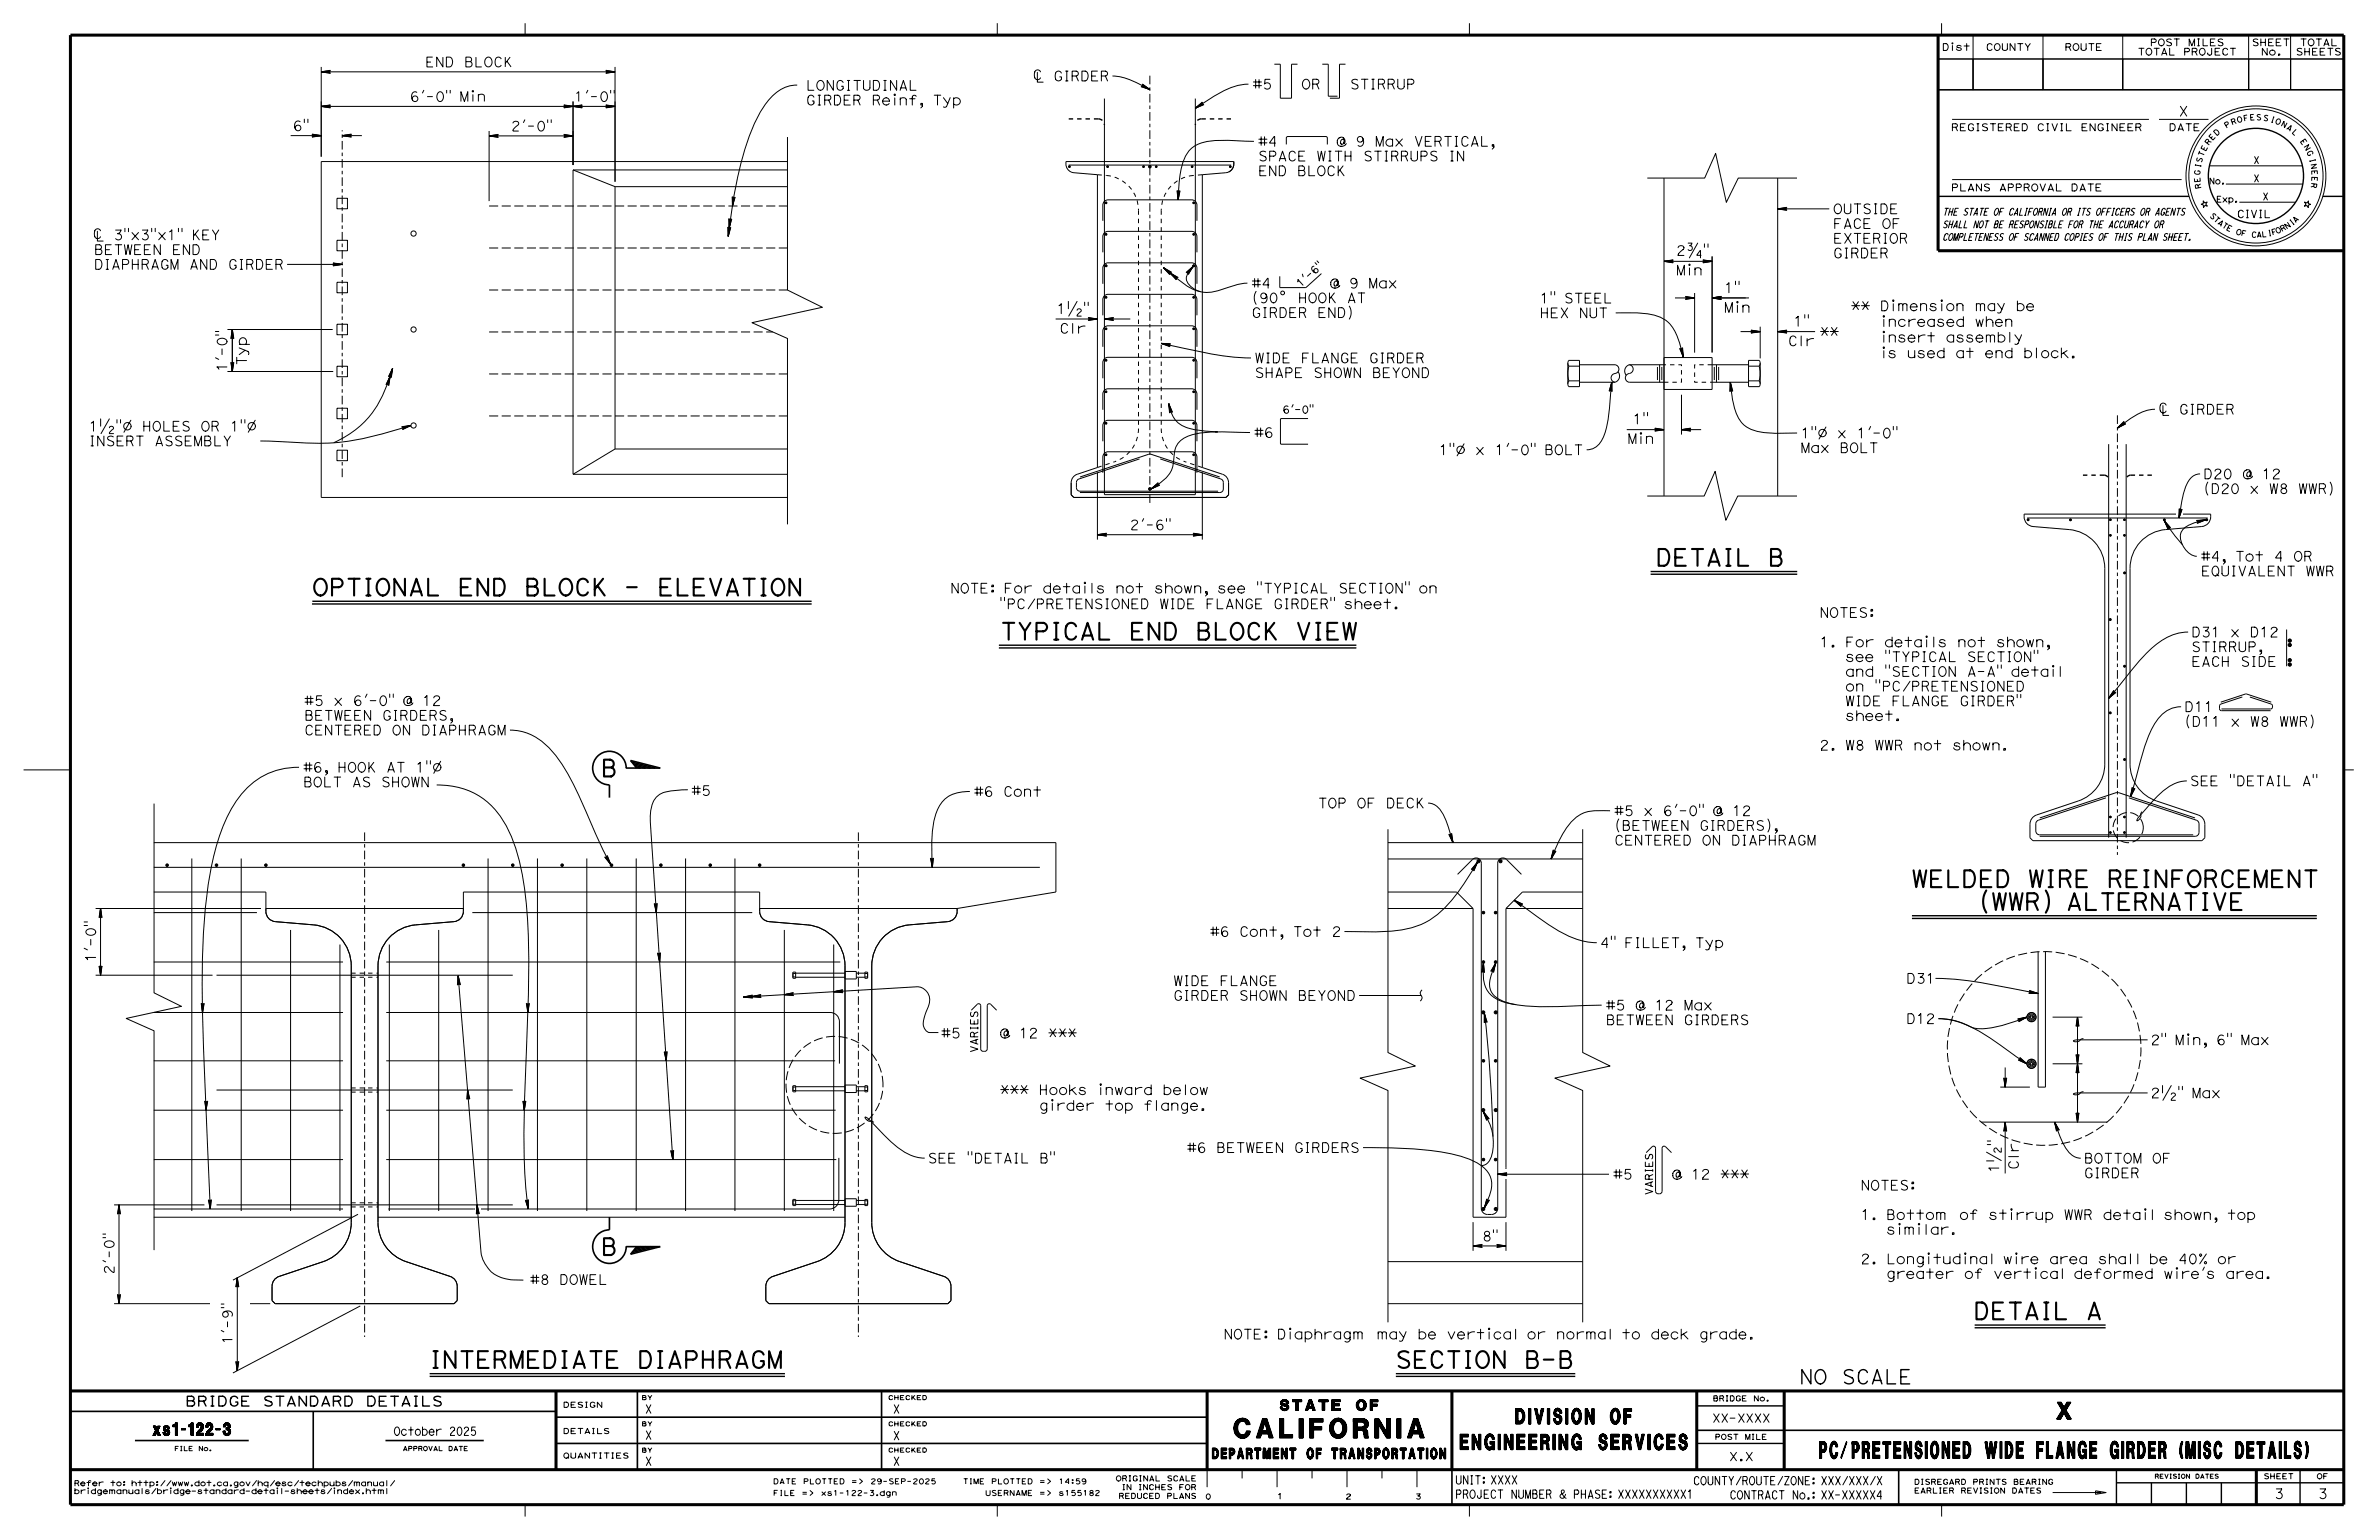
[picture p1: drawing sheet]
<svg xmlns="http://www.w3.org/2000/svg" width="432mm" height="279mm" viewBox="0 0 432 279" stroke-linecap="round" stroke-linejoin="round" font-family="sans-serif">
<defs><g id="words">
<text font-size="3.5" x="224" y="260.9">CALIFORNIA</text>
<g font-size="3">
<text x="300.5" y="102.6">DETAIL B</text>
<text x="56.7" y="108">OPTIONAL END BLOCK - ELEVATION</text>
<text x="181.5" y="116">TYPICAL END BLOCK VIEW</text>
<text x="109.1" y="140.9">B</text>
<text x="346.9" y="161">WELDED WIRE REINFORCEMENT</text>
<text x="109.1" y="227.7">B</text>
<text x="358.2" y="239.4">DETAIL A</text>
<text x="77.9" y="248.2">INTERMEDIATE DIAPHRAGM</text>
<text x="253.3" y="248.2">SECTION B-B</text>
<text x="373.3" y="257.5">X</text>
<text x="330.3" y="264.6">PC/PRETENSIONED WIDE FLANGE GIRDER (MISC DETAILS)</text>
</g>
<g font-size="2.8">
<text x="265" y="263">ENGINEERING SERVICES</text>
<text x="275.1" y="258.3">DIVISION OF</text>
</g>
<text font-size="2.6" x="326.6" y="251.1">NO SCALE</text>
<text font-size="2.2" x="27.8" y="260.4">xs1-122-3</text>
<g font-size="1.9">
<text x="232.3" y="255.9">STATE OF</text>
<text x="220" y="264.7">DEPARTMENT OF TRANSPORTATION</text>
</g>
<g font-size="1.8">
<text x="77.2" y="12.1">END BLOCK</text>
<text x="146.3" y="16.4">LONGITUDINAL</text>
<text x="227.4" y="16.2">#5</text>
<text x="233.8" y="16.2">OR</text>
<text x="241.7" y="16.2">STIRRUP</text>
<text x="53.2" y="23.7">6&quot;</text>
<text x="74.4" y="18.4">6'-0&quot; Min</text>
<text x="92.7" y="23.8">2'-0&quot;</text>
<text x="104.2" y="18.4">1'-0&quot;</text>
<text x="146.3" y="19.1">GIRDER Reinf, Typ</text>
<text x="395.4" y="21.1">X</text>
<text x="228.4" y="29.2">SPACE WITH STIRRUPS IN</text>
<text x="228.4" y="26.5">#4</text>
<text x="237.8" y="26.5">@ 9 Max VERTICAL,</text>
<text x="228.4" y="31.9">END BLOCK</text>
<text x="332.7" y="41.5">FACE OF</text>
<text x="332.7" y="38.8">OUTSIDE</text>
<text x="17.1" y="46.2">BETWEEN END</text>
<text x="304.2" y="46.3">2¾&quot;</text>
<text x="332.7" y="46.8">GIRDER</text>
<text x="332.7" y="44.1">EXTERIOR</text>
<text x="17.1" y="48.9">DIAPHRAGM AND GIRDER</text>
<text x="227.2" y="52.3">#4</text>
<text x="237.8" y="52.3">@ 9 Max</text>
<text x="304.2" y="49.9">Min</text>
<text x="312.9" y="53.1">1&quot;</text>
<text x="191.7" y="56.9">1½&quot;</text>
<text x="227.2" y="57.6">GIRDER END)</text>
<text x="227.2" y="54.9">(90° HOOK AT</text>
<text x="279.4" y="57.7">HEX NUT</text>
<text x="279.4" y="55">1&quot; STEEL</text>
<text x="312.9" y="56.7">Min</text>
<text x="325.5" y="59.2">1&quot;</text>
<text x="335.9" y="56.4">** Dimension may be</text>
<text x="192.3" y="60.5">Clr</text>
<text x="227.7" y="65.8">WIDE FLANGE GIRDER</text>
<text x="324.5" y="62.7">Clr</text>
<text x="330.3" y="61.1">**</text>
<text x="337.1" y="62.5">is used at end block.</text>
<text x="41.2" y="67.5" transform="rotate(-90 41.2 67.5)">1'-0&quot;</text>
<text x="44.7" y="66.3" transform="rotate(-90 44.7 66.3)">Typ</text>
<text x="227.7" y="68.5">SHAPE SHOWN BEYOND</text>
<text x="296.3" y="76.9">1&quot;</text>
<text x="16.1" y="80.9">INSERT ASSEMBLY</text>
<text x="16.1" y="78.2">1½&quot;Ø HOLES OR 1&quot;Ø</text>
<text x="227.6" y="79.4">#6</text>
<text x="261.1" y="82.5">1&quot;Ø x 1'-0&quot; BOLT</text>
<text x="295.4" y="80.5">Min</text>
<text x="326.8" y="82.1">Max BOLT</text>
<text x="326.8" y="79.5">1&quot;Ø x 1'-0&quot;</text>
<text x="399.9" y="89.5">(D20 x W8 WWR)</text>
<text x="399.9" y="86.9">D20 @ 12</text>
<text x="205" y="96.1">2'-6&quot;</text>
<text x="399.5" y="101.8">#4, Tot 4 OR</text>
<text x="172.5" y="107.6">NOTE: For details not shown, see &quot;TYPICAL SECTION&quot; on</text>
<text x="399.5" y="104.5">EQUIVALENT WWR</text>
<text x="180.4" y="110.4">&quot;PC/PRETENSIONED WIDE FLANGE GIRDER&quot; sheet.</text>
<text x="330.2" y="112">NOTES:</text>
<text x="330.2" y="117.4">1. For details not shown,</text>
<text x="397.7" y="118.2">STIRRUP,</text>
<text x="397.7" y="115.6">D31 x D12</text>
<text x="334.9" y="125.4">on &quot;PC/PRETENSIONED</text>
<text x="334.9" y="122.7">and &quot;SECTION A-A&quot; detail</text>
<text x="334.9" y="120">see &quot;TYPICAL SECTION&quot;</text>
<text x="397.7" y="120.9">EACH SIDE</text>
<text x="55.2" y="130.7">BETWEEN GIRDERS,</text>
<text x="55.2" y="128">#5 x 6'-0&quot; @ 12</text>
<text x="334.9" y="130.7">sheet.</text>
<text x="334.9" y="128.1">WIDE FLANGE GIRDER&quot;</text>
<text x="396.5" y="131.8">(D11 x W8 WWR)</text>
<text x="396.5" y="129.1">D11</text>
<text x="55.2" y="133.4">CENTERED ON DIAPHRAGM</text>
<text x="330.2" y="136.1">2. W8 WWR not shown.</text>
<text x="55" y="142.8">BOLT AS SHOWN</text>
<text x="55" y="140.1">#6, HOOK AT 1&quot;Ø</text>
<text x="397.5" y="142.6">SEE &quot;DETAIL A&quot;</text>
<text x="125.5" y="144.3">#5</text>
<text x="176.8" y="144.5">#6 Cont</text>
<text x="239.2" y="146.6">TOP OF DECK</text>
<text x="293" y="148">#5 x 6'-0&quot; @ 12</text>
<text x="293" y="153.3">CENTERED ON DIAPHRAGM</text>
<text x="293" y="150.7">(BETWEEN GIRDERS),</text>
<text x="219.6" y="169.9">#6 Cont, Tot 2</text>
<text x="290.4" y="171.9">4&quot; FILLET, Typ</text>
<text x="17.4" y="174.6" transform="rotate(-90 17.4 174.6)">1'-0&quot;</text>
<text x="213" y="178.8">WIDE FLANGE</text>
<text x="346" y="178.4">D31</text>
<text x="213" y="181.5">GIRDER SHOWN BEYOND</text>
<text x="291.5" y="185.9">BETWEEN GIRDERS</text>
<text x="291.5" y="183.3">#5 @ 12 Max</text>
<text x="346" y="185.7">D12</text>
<text x="170.8" y="188.3">#5</text>
<text x="179.2" y="188.3">@ 12 ***</text>
<text x="390.3" y="189.5">2&quot; Min, 6&quot; Max</text>
<text x="181.5" y="198.6">*** Hooks inward below</text>
<text x="390.3" y="199.2">2½&quot; Max</text>
<text x="215.4" y="209.1">#6 BETWEEN GIRDERS</text>
<text x="168.4" y="211">SEE &quot;DETAIL B&quot;</text>
<text x="292.8" y="213.9">#5</text>
<text x="301.1" y="213.9">@ 12 ***</text>
<text x="337.7" y="215.9">NOTES:</text>
<text x="362.8" y="212.8" transform="rotate(-90 362.8 212.8)">1½</text>
<text x="366.4" y="212.2" transform="rotate(-90 366.4 212.2)">Clr</text>
<text x="378.2" y="213.7">GIRDER</text>
<text x="378.2" y="211">BOTTOM OF</text>
<text x="337.7" y="221.3">1. Bottom of stirrup WWR detail shown, top</text>
<text x="269" y="225.2">8&quot;</text>
<text x="342.3" y="223.9">similar.</text>
<text x="20.7" y="231.2" transform="rotate(-90 20.7 231.2)">2'-0&quot;</text>
<text x="96.2" y="233">#8 DOWEL</text>
<text x="337.7" y="229.3">2. Longitudinal wire area shall be 40% or</text>
<text x="342.3" y="232">greater of vertical deformed wire's area.</text>
<text x="42.2" y="243.9" transform="rotate(-90 42.2 243.9)">1'-9</text>
<text x="222.1" y="242.9">NOTE: Diaphragm may be vertical or normal to deck grade.</text>
<text x="33.6" y="255.1">BRIDGE STANDARD DETAILS</text>
<text x="412.8" y="271.9">3</text>
<text x="420.7" y="271.9">3</text>
</g>
<g font-size="1.5">
<text x="117.1" y="256.4">X</text>
<text x="162.1" y="256.4">X</text>
<text x="71.4" y="260.4">October 2025</text>
<text x="117.1" y="261.1">X</text>
<text x="162.1" y="261.2">X</text>
<text x="310.7" y="258">XX-XXXX</text>
<text x="117.1" y="265.9">X</text>
<text x="162.1" y="265.9">X</text>
<text x="264.1" y="269.3">UNIT: XXXX</text>
<text x="307.3" y="269.4">COUNTY/ROUTE/ZONE: XXX/XXX/X</text>
<text x="313.8" y="265">X.X</text>
<text x="264.1" y="271.8">PROJECT NUMBER &amp; PHASE: XXXXXXXXXX1</text>
<text x="313.9" y="272">CONTRACT No.: XX-XXXXX4</text>
</g>
<text font-size="1.4" x="406" y="39.5">CIVIL</text>
<g font-size="1.3">
<text x="354.1" y="23.7">REGISTERED CIVIL ENGINEER</text>
<text x="393.6" y="23.7">DATE</text>
<text x="409" y="29.7">X</text>
<text x="354.1" y="34.7">PLANS APPROVAL DATE</text>
<text x="409" y="33">X</text>
<text x="352.5" y="41.3">SHALL NOT BE RESPONSIBLE FOR THE ACCURACY OR</text>
<text x="352.5" y="39.1">THE STATE OF CALIFORNIA OR ITS OFFICERS OR AGENTS</text>
<text x="410.7" y="36.3">X</text>
<text x="352.5" y="43.6">COMPLETENESS OF SCANNED COPIES OF THIS PLAN SHEET.</text>
<text x="236" y="52.2" transform="rotate(-42 236 52.2)">1 ' - 6 &quot;</text>
<text x="232.8" y="75">6'-0&quot;</text>
<text x="177.5" y="191" transform="rotate(-90 177.5 191)">VARIES</text>
<text x="300" y="216.8" transform="rotate(-90 300 216.8)">VARIES</text>
</g>
<g font-size="1.2">
<text x="352.5" y="9.2">Dist</text>
<text x="360.4" y="9.2">COUNTY</text>
<text x="374.7" y="9.2">ROUTE</text>
<text x="388" y="10">TOTAL PROJECT</text>
<text x="390.2" y="8.3">POST MILES</text>
<text x="408.7" y="8.3">SHEET</text>
<text x="410.4" y="10">No.</text>
<text x="416.7" y="10">SHEETS</text>
<text x="417.4" y="8.3">TOTAL</text>
</g>
<g font-size="1.1">
<text x="400.9" y="33.4">No.</text>
<text x="402.3" y="36.7">Exp.</text>
</g>
<g font-size="1">
<text x="404.1" y="23.3" transform="rotate(-31 404.1 23.3)">P</text>
<text x="405.1" y="22.7" transform="rotate(-20 405.1 22.7)">R</text>
<text x="406.1" y="22.3" transform="rotate(-15 406.1 22.3)">O</text>
<text x="407.3" y="22" transform="rotate(-10 407.3 22)">F</text>
<text x="408.4" y="21.8" transform="rotate(-4 408.4 21.8)">E</text>
<text x="409.5" y="21.8" transform="rotate(1 409.5 21.8)">S</text>
<text x="410.7" y="21.8" transform="rotate(12 410.7 21.8)">S</text>
<text x="412" y="22.1" transform="rotate(17 412 22.1)">I</text>
<text x="412.9" y="22.3" transform="rotate(22 412.9 22.3)">O</text>
<text x="413.9" y="22.8" transform="rotate(28 413.9 22.8)">N</text>
<text x="414.9" y="23.3" transform="rotate(33 414.9 23.3)">A</text>
<text x="399.6" y="29.6" transform="rotate(-74 399.6 29.6)">S</text>
<text x="399.9" y="28.5" transform="rotate(-69 399.9 28.5)">T</text>
<text x="400.3" y="27.5" transform="rotate(-63 400.3 27.5)">E</text>
<text x="400.9" y="26.4" transform="rotate(-53 400.9 26.4)">R</text>
<text x="401.5" y="25.5" transform="rotate(-47 401.5 25.5)">E</text>
<text x="402.3" y="24.7" transform="rotate(-42 402.3 24.7)">D</text>
<text x="415.9" y="24" transform="rotate(44 415.9 24)">L</text>
<text x="417.4" y="25.6" transform="rotate(55 417.4 25.6)">E</text>
<text x="418.1" y="26.6" transform="rotate(60 418.1 26.6)">N</text>
<text x="418.6" y="27.6" transform="rotate(65 418.6 27.6)">G</text>
<text x="419.2" y="28.9" transform="rotate(76 419.2 28.9)">I</text>
<text x="419.4" y="29.8" transform="rotate(81 419.4 29.8)">N</text>
<text x="399.3" y="31.8" transform="rotate(-85 399.3 31.8)">G</text>
<text x="399.4" y="33.1" transform="rotate(-96 399.4 33.1)">E</text>
<text x="399.4" y="30.5" transform="rotate(-79 399.4 30.5)">I</text>
<text x="399.6" y="34.2" transform="rotate(-101 399.6 34.2)">R</text>
<text x="419.5" y="33.1" transform="rotate(98 419.5 33.1)">R</text>
<text x="419.6" y="30.9" transform="rotate(87 419.6 30.9)">E</text>
<text x="419.6" y="32" transform="rotate(92 419.6 32)">E</text>
<text x="401" y="39.2" transform="rotate(46 401 39.2)">S</text>
<text x="401.7" y="39.9" transform="rotate(41 401.7 39.9)">T</text>
<text x="402.4" y="40.6" transform="rotate(37 402.4 40.6)">A</text>
<text x="403.2" y="41.1" transform="rotate(32 403.2 41.1)">T</text>
<text x="404" y="41.7" transform="rotate(27 404 41.7)">E</text>
<text x="415" y="41.6" transform="rotate(-34 415 41.6)">N</text>
<text x="416" y="40.9" transform="rotate(-38 416 40.9)">I</text>
<text x="416.6" y="40.5" transform="rotate(-43 416.6 40.5)">A</text>
<text x="405.7" y="42.4" transform="rotate(18 405.7 42.4)">O</text>
<text x="406.7" y="42.7" transform="rotate(13 406.7 42.7)">F</text>
<text x="408.6" y="43" transform="rotate(4 408.6 43)">C</text>
<text x="409.6" y="43.1" transform="rotate(-1 409.6 43.1)">A</text>
<text x="410.5" y="43" transform="rotate(-6 410.5 43)">L</text>
<text x="411.7" y="42.9" transform="rotate(-10 411.7 42.9)">I</text>
<text x="412.4" y="42.7" transform="rotate(-15 412.4 42.7)">F</text>
<text x="413.3" y="42.4" transform="rotate(-24 413.3 42.4)">O</text>
<text x="414.2" y="42.1" transform="rotate(-29 414.2 42.1)">R</text>
<text x="102.2" y="255.3">DESIGN</text>
<text x="310.9" y="254.2">BRIDGE No.</text>
<text x="102.2" y="260.1">DETAILS</text>
<text x="311.2" y="261.2">POST MILE</text>
<text x="13.4" y="269.6">Refer to: http://www.dot.ca.gov/hq/esc/techpubs/manual/</text>
<text x="102.2" y="264.6">QUANTITIES</text>
<text x="140.3" y="269.2">DATE PLOTTED =&gt;</text>
<text x="158" y="269.2">29-SEP-2025</text>
<text x="174.7" y="269.2">TIME PLOTTED =&gt;</text>
<text x="192.1" y="269.2">14:59</text>
<text x="202.5" y="268.7">ORIGINAL SCALE</text>
<text x="347.4" y="269.3">DISREGARD PRINTS BEARING</text>
<text x="410.8" y="268.3">SHEET</text>
<text x="420.5" y="268.3">OF</text>
<text x="13.4" y="271">bridgemanuals/bridge-standard-detail-sheets/index.html</text>
<text x="140.3" y="271.3">FILE =&gt;</text>
<text x="149" y="271.3">xs1-122-3.dgn</text>
<text x="178.8" y="271.3">USERNAME =&gt;</text>
<text x="192.1" y="271.3">s155182</text>
<text x="203" y="271.9">REDUCED PLANS</text>
<text x="203.6" y="270.3">IN INCHES FOR</text>
<text x="218.8" y="272">0</text>
<text x="231.8" y="271.9">1</text>
<text x="244.2" y="272">2</text>
<text x="256.9" y="272">3</text>
<text x="347.4" y="270.9">EARLIER REVISION DATES</text>
</g>
<g font-size=".8">
<text x="116.4" y="253.9">BY</text>
<text x="161.2" y="253.9">CHECKED</text>
<text x="31.6" y="263.2">FILE No.</text>
<text x="73.1" y="263.2">APPROVAL DATE</text>
<text x="116.4" y="258.7">BY</text>
<text x="116.4" y="263.5">BY</text>
<text x="161.2" y="258.7">CHECKED</text>
<text x="161.2" y="263.5">CHECKED</text>
<text x="391.1" y="268.2">REVISION DATES</text>
</g>
</g></defs>
<g fill="none" stroke="#000" stroke-width=".18">
<path d="M95.3 4.2v2.2M181 4.2v2.2M200.5 17.9v71.8h16.5v-71.8M231.3 11.6h1.1v6.2h2v-6.2h1.1M240 11.6h1.1v5.9h1.7M244.2 11.6h-1.1v6.2h-1.7M266.7 4.2v2.2M351.8 10.7h6.3v5.6h-6.3zM351.8 10.7h73.6M352.4 4.2v2.2M358.1 10.7h12.7v5.6h-12.7zM358.1 6.4v9.9"/>
<path d="M370.8 6.4v9.9M370.8 10.7h14.5v5.6h-14.5zM385.3 10.7h22.8v5.6h-22.8zM385.3 6.4v9.9M408.1 6.4v9.9M408.1 10.7h7.7v5.6h-7.7zM415.8 6.4v9.9M415.8 10.7h9.6v5.6h-9.6zM61.2 36h1.9v1.9h-1.9zM104 30.8l7.6 3.1M104 30.8v55.3M104 30.8h38.9"/>
<path d="M111.6 33.9v47.6M111.6 33.9h31.3M142.9 24.9v27.7l6.4 3.1-12.8 2.8 6.4 2.9v33.7M142.9 29.3h-84.6v61h84.6M193.9 29.9h29.6M194.4 31.2a1.72 1.72 0 0 1-.9-1.9h30.4a1.67 1.67 0 0 1-1.4 2l-4.3 .4v53.1l3.7 1.3a1.58 1.58 0 0 1 1.1 1.5v2.2l-.5 .5h-27.6l-.5-.5v-2.2a1.6 1.6 0 0 1 1.1-1.5l3.7-1.3v-53.1l-4.8-.5M233.5 26.2v-1.2l.2-.2h7l.2 .2v1.2M299 32.3h10.4l2-4.5 1.9 8.9 2.2-4.4h10.7M302 32.3v57.7M322.7 32.3v57.7M354.3 32.6h41.7M354.3 21.7h35.7"/>
<path d="M391.9 21.7h9M399.9 36.4l.3 .4 .4-.1-.2 .3 .2 .4-.4-.1-.3 .4v-.5l-.4-.1 .4-.2zM401 30.1h16.9M404 33.4h14M406.5 36.7h10.2M418.3 36.7l.4 .1 .3-.3v.4l.4 .2-.4 .1v.5l-.3-.4-.4 .1 .2-.4zM61.2 58.8h1.9v1.9h-1.9zM61.2 51.2h1.9v1.9h-1.9zM61.2 43.6h1.9v1.9h-1.9zM191.6 57.9h7.6M200.2 57.2v-2.8a.95 .95 0 0 1 .9-1h15.2a.95 .95 0 0 1 .9 1v2.8M200.2 51.5v-2.9a.95 .95 0 0 1 .9-.9h15.2a.95 .95 0 0 1 .9 .9v2.9"/>
<path d="M200.2 45.8v-2.9a.95 .95 0 0 1 .9-.9h15.2a.95 .95 0 0 1 .9 .9v2.9M200.2 40.1v-2.9a.95 .95 0 0 1 .9-.9h15.2a.95 .95 0 0 1 .9 .9v2.9M200.5 57.9h4.7M239.9 49.6l-2.9 2.6h-4.7v-2.1M310.8 54.1h6.1M310.8 46.5v17.4M61.2 74.1h1.9v1.9h-1.9zM61.2 66.4h1.9v2h-1.9zM200.2 74.3v-2.8a.95 .95 0 0 1 .9-1h15.2a.95 .95 0 0 1 .9 1v2.8M200.2 68.6v-2.8a.95 .95 0 0 1 .9-1h15.2a.95 .95 0 0 1 .9 1v2.8M200.2 62.9v-2.8a.95 .95 0 0 1 .9-1h15.2a.95 .95 0 0 1 .9 1v2.8M237.4 75.9h-4.8l-.2 .2 .1 4.4 4.9 .1"/>
<path d="M284.6 65.9v3.7M284.8 66.4h1.9M284.8 66.4a.87 .87 0 0 1-.1-1h2v4.7h-2a.88 .88 0 0 1 .1-1M284.8 66.4l-.2 1.6 .2 1.1h1.9M286.7 66.2h6.4a.85 .85 0 0 1 .7 1 .85 .85 0 0 1-1 .7 .8 .8 0 0 0-.4 .8 .8 .8 0 0 0 .7 .7M286.7 69.4h6.4M293.7 67.4a1.2 1.2 0 0 1-.6 2M295.7 66.2a.85 .85 0 0 1 .7 1 .85 .85 0 0 1-1 .7 .8 .8 0 0 0-.4 .8 .8 .8 0 0 0 .7 .7h6.3M295.7 66.2a1.2 1.2 0 0 0-.5 1.9M295.7 66.2h6.3M300.8 66.6v2.4M301.2 66.2v3.2"/>
<path d="M301.6 66.6v2.4M302 64.9h8.8v5.8h-8.8M310.8 66.2h6.6M310.8 69.4h6.6M311.1 66.6v2.4M311.5 66.2v3.2M311.9 66.6v2.4M317.4 66.4h1.9M317.4 69.1h1.9M319.3 66.4a.87 .87 0 0 0 0-1h-1.9v4.7h1.9a.87 .87 0 0 0 0-1M319.3 66.4l.2 1.1-.2 1.6M319.5 65.9v3.7"/>
<path d="M61.2 81.7h1.9v1.9h-1.9zM104 86.1h38.9M111.6 81.5l-7.6 4.6M111.6 81.5h31.3M195.4 87.5v1a.63 .63 0 0 0 .6 .6h25.1M196 86.5l12.7-4.1 12.7 4.1M200.2 85.8v-2.9a.95 .95 0 0 1 .9-.9h15.2a.95 .95 0 0 1 .9 .9v2.9M200.2 80.1v-2.9a.95 .95 0 0 1 .9-.9h15.2a.95 .95 0 0 1 .9 .9v2.9M206.8 83.3l-11 3.6-.4 .3v.3M210.6 83.3l11.2 3.7a2.23 2.23 0 0 1 .2 2l-.3 .3-.3 .1h-25.4M299 90h10.3l2-4.5 1.9 8.9 2.2-4.4h10.8M367.4 93.3h33.8a1.87 1.87 0 0 1-1.6 2.2l-6.5 .6a7.1 7.1 0 0 0-6.5 7v35.5a7.1 7.1 0 0 0 4.8 6.7l7.6 2.6a1.77 1.77 0 0 1 1.2 1.6v2.5l-.5 .5h-30.7l-.6-.5 .1-2.5a1.76 1.76 0 0 1 1.2-1.6l7.5-2.6a7.1 7.1 0 0 0 4.8-6.7v-35.5a7.1 7.1 0 0 0-6.4-7l-6.6-.6a1.85 1.85 0 0 1-1.6-2.2z"/>
<path d="M367.9 94h32.8M382.7 80.6v71.4M385.9 80.6v71.4M415 114.2v6.7M4.3 139.7h8.5M403.1 127.4l4.6-1.5 4.5 1.5M403.2 128.9h8.9M407 126.4l-3.9 1.3M408.4 126.5l3.8 1.2 .3 .4a.41 .41 0 0 1-.4 .5h-8.9M425.4 139.7h1.8M27.9 152.9h163.8v8.9l-18 3M27.9 157.4h160.8"/>
<path d="M28 145.8v34.3l4.9 2.5-10 2.2 5.1 2.2v39.8M34.8 155.8v63.9M43.8 155.8v63.9M88.6 155.8v63.9M97.6 155.8v63.9M106.5 155.8v63.9M115.5 155.8v63.9M124.4 155.8v63.9M124.9 143.3h-.1a13.5 13.5 0 0 0-5 .8 4.6 4.6 0 0 0-1.8 4.3l4.1 62M133.4 155.8v63.9M251.9 152.9h35.4M251.9 155.8h35.4"/>
<path d="M251.9 150.5v40.5l5 2.4-10 2.2 5 2.2v42.1M264.6 158.6l2.7-2.7a.93 .93 0 0 1 1-.2 .93 .93 0 0 1 .6 .9v62.6a1.12 1.12 0 0 0 1.1 1.1 1.47 1.47 0 0 0 1.8-.7v-63a.93 .93 0 0 1 .6-.9 .93 .93 0 0 1 1 .2l2.7 2.7M287.3 150.5v40.5l4.9 2.4-10 2.2 5.1 2.2v42.1M369.5 150.8a.7 .7 0 0 0 .7 .7h27.9M370.2 148.4l14-4.6 14.2 4.6M382.2 144.8l-12.2 4-.4 .4-.1 1.6M382.7 149.8h.1M386.4 144.8l12.2 4 .5 .4v1.8a.7 .7 0 0 1-.7 .7h-28.2M396.9 141.7a7.7 7.7 0 0 0-5.2 2.6l-3.5 3.9-.3 .7a1.11 1.11 0 0 0 .7-1.3l.1-.4M17.4 176.9h21.2M27.9 165.6h18.7M27.9 174.5h34.4"/>
<path d="M27.9 161.8h20.4v3.6a1.86 1.86 0 0 0 1.7 1.8l6.9 .6a7.5 7.5 0 0 1 6.9 7.4v46.6a7.5 7.5 0 0 1-5.1 7.1l-8 2.7a1.86 1.86 0 0 0-1.3 1.8v2.6l.5 .5h32.5l.6-.5v-2.6a1.88 1.88 0 0 0-1.3-1.8l-8-2.7a7.5 7.5 0 0 1-5.1-7.1v-46.6a7.5 7.5 0 0 1 6.9-7.4l6.9-.6a1.87 1.87 0 0 0 1.7-1.8v-3.6h53.8v3.6a1.86 1.86 0 0 0 1.7 1.8l6.9 .6a7.5 7.5 0 0 1 6.9 7.4v46.6a7.5 7.5 0 0 1-5.1 7.1l-8 2.7a1.86 1.86 0 0 0-1.3 1.8v2.6l.6 .5h32.4l.6-.5v-2.6a1.88 1.88 0 0 0-1.3-1.8l-8-2.7a7.5 7.5 0 0 1-5.1-7.1v-46.6a7.5 7.5 0 0 1 6.9-7.4l6.9-.6a1.96 1.96 0 0 0 1.7-2.4M39.3 176.9h53.8M48.3 164.8h35.8M52.7 168.7v51M61.7 171.4v48.3M70.1 174.5h82.4M70.7 171.4v48.3M79.6 168.7v51M83.2 177l3.9 47.9a7.5 7.5 0 0 0 1 4.6 6.4 6.4 0 0 0 6.2 2.7l.7 .1M85.7 165.6h50.8M137.9 164.8h35.8M142.4 168.7v51"/>
<path d="M143.9 176.5v.9M144 177.2h.4M144 176.6h.4M144 176.6v-.2h.4v1.1h-.4v-.3M144 176.6v.6M144.4 177.3h9M144.4 176.6h9M151.3 171.4v48.3M153.4 176.3h2v1.3h-2M155.4 177.3h1.6M155.4 176.6h1.6M157 177.2h.4"/>
<path d="M157 176.6h.4M157.4 176.6v-.2h-.4v1.1h.4v-.3M157.4 176.6v.6M157.5 176.5v.9M251.9 161.8h12.5l3 3M251.9 164.8h15.5M267.4 164.8v56h5.9v-56M273.3 164.8h14M287.3 161.8h-11l-3 3M371.3 172.6v24.6h-1.4v-24.5M27.9 192.5h34.4M27.9 183.7h34.4"/>
<path d="M39.3 197.8h53.8M70.1 183.7h80.6a1.67 1.67 0 0 1 1.7 1.7v7.6M70.1 192.5h81.5M134.9 180.9l29.6-1.8a4 4 0 0 1 3 .2 2.79 2.79 0 0 1 .7 4 5.3 5.3 0 0 0-.5 3 1.45 1.45 0 0 0 1.8 1h.8M143.9 197.1v.9M144 197.8h.4M144 197.2h.4M144 197.2v-.2h.4v1.1h-.4v-.3M144 197.2v.6M144.4 197.9h9M144.4 197.2h9M153.4 196.9h2v1.3h-2"/>
<path d="M155.4 197.9h1.6M155.4 197.2h1.6M157 197.8h.4M157 197.2h.4M157.4 197.2v-.2h-.4v1.1h.4v-.3M157.4 197.2v.6M157.5 197.1v.9M377.1 193v8.6M27.9 210.4h34.4M27.9 201.4h34.4M27.9 219.3h34.4M39.3 218.6h53.8"/>
<path d="M70.1 210.4h81.7M70.1 201.4h81.6M143.9 217.7v.9M144 217.9h.4M144 218.5h.4M144 217.9v-.3h.4v1.1h-.4v-.2M144 217.9v.6M144.4 217.8h9M144.4 218.5h9M152.3 210.1v7.6a1.68 1.68 0 0 1-1.7 1.6h-80.1M153.4 217.5h2v1.3h-2M155.4 217.8h1.6"/>
<path d="M155.4 218.5h1.6M157 217.9h.4M157 218.5h.4M157.4 217.9v-.3h-.4v1.1h.4v-.2M157.4 217.9v.6M157.5 217.7v.9M158.6 203.6l-.4-.2a.93 .93 0 0 1-1.2-.7l.5 .2a53.5 53.5 0 0 0 6.2 5.8 7.4 7.4 0 0 0 4.1 1.4M298.8 209.1l1.2-1.1h.3l.2 .2v7.9a.61 .61 0 0 0 .6 .5 .61 .61 0 0 0 .6-.5v-7.9l.2-.2h.3l1.2 1.1M359.6 203.6h22.8M27.9 220.8h35.9M68.6 220.8h84.8M251.9 236.5h35.4"/>
<path d="M251.9 228.9h35.4M95.3 273v2.1M181 273v2.1M219.1 266.6v3.2M225.4 266.6v1.6M231.8 266.6v3.2M238.1 266.6v1.6M244.5 266.6v3.2M250.8 266.6v1.6M257.2 266.6v3.2M266.7 273v2.1M352.4 273v2.1"/>
<path d="M372.6 270.8h8.8M380.4 270.5l1.9 .3-1.9 .3zM380.7 270.7l.6 .1-.6 .1z"/>
<circle cx="194.1" cy="30.2" r=".05"/>
<circle cx="194.1" cy="30.2" r=".11"/>
<circle cx="194.1" cy="30.2" r=".16"/>
<circle cx="200.8" cy="36.8" r=".11"/>
<circle cx="200.8" cy="36.8" r=".16"/>
<circle cx="200.8" cy="36.8" r=".05"/>
<circle cx="201" cy="30.2" r=".05"/>
<circle cx="201" cy="30.2" r=".11"/>
<circle cx="201" cy="30.2" r=".16"/>
<circle cx="207.6" cy="30.2" r=".16"/>
<circle cx="207.6" cy="30.2" r=".11"/>
<circle cx="207.6" cy="30.2" r=".05"/>
<circle cx="208.7" cy="30.2" r=".24"/>
<circle cx="208.7" cy="30.2" r=".16"/>
<circle cx="208.7" cy="30.2" r=".08"/>
<circle cx="209.9" cy="30.2" r=".16"/>
<circle cx="209.9" cy="30.2" r=".11"/>
<circle cx="209.9" cy="30.2" r=".05"/>
<circle cx="216.4" cy="30.2" r=".16"/>
<circle cx="216.4" cy="30.2" r=".11"/>
<circle cx="216.4" cy="30.2" r=".05"/>
<circle cx="216.7" cy="36.8" r=".05"/>
<circle cx="216.7" cy="36.8" r=".11"/>
<circle cx="216.7" cy="36.8" r=".16"/>
<circle cx="223.3" cy="30.2" r=".16"/>
<circle cx="223.3" cy="30.2" r=".11"/>
<circle cx="223.3" cy="30.2" r=".05"/>
<circle cx="409.5" cy="31.9" r="12.7"/>
<circle cx="409.5" cy="31.9" r="12.2"/>
<circle cx="75.1" cy="42.4" r=".47"/>
<circle cx="75.1" cy="59.8" r=".47"/>
<circle cx="200.8" cy="48.2" r=".11"/>
<circle cx="200.8" cy="59.7" r=".11"/>
<circle cx="200.8" cy="42.5" r=".11"/>
<circle cx="200.8" cy="53.9" r=".11"/>
<circle cx="200.8" cy="59.7" r=".16"/>
<circle cx="200.8" cy="42.5" r=".16"/>
<circle cx="200.8" cy="48.2" r=".16"/>
<circle cx="200.8" cy="53.9" r=".16"/>
<circle cx="200.8" cy="48.2" r=".05"/>
<circle cx="200.8" cy="59.7" r=".05"/>
<circle cx="200.8" cy="42.5" r=".05"/>
<circle cx="200.8" cy="53.9" r=".05"/>
<circle cx="216.7" cy="59.7" r=".05"/>
<circle cx="216.7" cy="53.9" r=".05"/>
<circle cx="216.7" cy="42.5" r=".05"/>
<circle cx="216.7" cy="48.2" r=".05"/>
<circle cx="216.7" cy="59.7" r=".11"/>
<circle cx="216.7" cy="48.2" r=".11"/>
<circle cx="216.7" cy="53.9" r=".11"/>
<circle cx="216.7" cy="42.5" r=".11"/>
<circle cx="216.7" cy="42.5" r=".16"/>
<circle cx="216.7" cy="59.7" r=".16"/>
<circle cx="216.7" cy="48.2" r=".16"/>
<circle cx="216.7" cy="53.9" r=".16"/>
<circle cx="75.1" cy="77.2" r=".47"/>
<circle cx="200.8" cy="65.4" r=".11"/>
<circle cx="200.8" cy="76.8" r=".11"/>
<circle cx="200.8" cy="71.1" r=".11"/>
<circle cx="200.8" cy="71.1" r=".16"/>
<circle cx="200.8" cy="76.8" r=".16"/>
<circle cx="200.8" cy="65.4" r=".16"/>
<circle cx="200.8" cy="76.8" r=".05"/>
<circle cx="200.8" cy="65.4" r=".05"/>
<circle cx="200.8" cy="71.1" r=".05"/>
<circle cx="216.7" cy="76.8" r=".05"/>
<circle cx="216.7" cy="65.4" r=".05"/>
<circle cx="216.7" cy="71.1" r=".05"/>
<circle cx="216.7" cy="76.8" r=".11"/>
<circle cx="216.7" cy="71.1" r=".11"/>
<circle cx="216.7" cy="65.4" r=".11"/>
<circle cx="216.7" cy="71.1" r=".16"/>
<circle cx="216.7" cy="65.4" r=".16"/>
<circle cx="216.7" cy="76.8" r=".16"/>
<circle cx="200.8" cy="82.5" r=".11"/>
<circle cx="200.8" cy="82.5" r=".16"/>
<circle cx="200.8" cy="82.5" r=".05"/>
<circle cx="208.7" cy="88.7" r=".24"/>
<circle cx="208.7" cy="88.7" r=".16"/>
<circle cx="208.7" cy="88.7" r=".08"/>
<circle cx="216.7" cy="82.5" r=".05"/>
<circle cx="216.7" cy="82.5" r=".11"/>
<circle cx="216.7" cy="82.5" r=".16"/>
<circle cx="368.1" cy="94.3" r=".12"/>
<circle cx="368.1" cy="94.3" r=".17"/>
<circle cx="368.1" cy="94.3" r=".06"/>
<circle cx="375.8" cy="94.3" r=".12"/>
<circle cx="375.8" cy="94.3" r=".17"/>
<circle cx="375.8" cy="94.3" r=".06"/>
<circle cx="383" cy="97.1" r=".06"/>
<circle cx="383" cy="94.3" r=".06"/>
<circle cx="383" cy="97.1" r=".13"/>
<circle cx="383" cy="94.3" r=".13"/>
<circle cx="383" cy="94.3" r=".14"/>
<circle cx="383" cy="97.1" r=".14"/>
<circle cx="385.6" cy="97.1" r=".14"/>
<circle cx="385.6" cy="94.3" r=".14"/>
<circle cx="385.6" cy="94.3" r=".06"/>
<circle cx="385.6" cy="97.1" r=".06"/>
<circle cx="392.8" cy="94.3" r=".06"/>
<circle cx="392.8" cy="94.3" r=".17"/>
<circle cx="392.8" cy="94.3" r=".12"/>
<circle cx="400.5" cy="94.3" r=".06"/>
<circle cx="400.5" cy="94.3" r=".17"/>
<circle cx="400.5" cy="94.3" r=".12"/>
<circle cx="383" cy="112.4" r=".17"/>
<circle cx="383" cy="112.4" r=".06"/>
<circle cx="383" cy="112.4" r=".12"/>
<circle cx="385.6" cy="103.9" r=".06"/>
<circle cx="385.6" cy="103.9" r=".12"/>
<circle cx="385.6" cy="103.9" r=".17"/>
<circle cx="383" cy="129.3" r=".17"/>
<circle cx="383" cy="129.3" r=".06"/>
<circle cx="383" cy="129.3" r=".12"/>
<circle cx="385.6" cy="120.9" r=".06"/>
<circle cx="385.6" cy="137.8" r=".06"/>
<circle cx="385.6" cy="120.9" r=".12"/>
<circle cx="385.6" cy="137.8" r=".12"/>
<circle cx="385.6" cy="120.9" r=".17"/>
<circle cx="385.6" cy="137.8" r=".17"/>
<circle cx="30.3" cy="157" r=".08"/>
<circle cx="30.3" cy="157" r=".15"/>
<circle cx="30.3" cy="157" r=".23"/>
<circle cx="39.3" cy="157" r=".08"/>
<circle cx="39.3" cy="157" r=".15"/>
<circle cx="39.3" cy="157" r=".23"/>
<circle cx="48.3" cy="157" r=".08"/>
<circle cx="48.3" cy="157" r=".15"/>
<circle cx="48.3" cy="157" r=".23"/>
<circle cx="84.1" cy="157" r=".08"/>
<circle cx="84.1" cy="157" r=".15"/>
<circle cx="84.1" cy="157" r=".23"/>
<circle cx="93.1" cy="157" r=".08"/>
<circle cx="93.1" cy="157" r=".15"/>
<circle cx="93.1" cy="157" r=".23"/>
<circle cx="102" cy="157" r=".08"/>
<circle cx="102" cy="157" r=".15"/>
<circle cx="102" cy="157" r=".23"/>
<circle cx="111" cy="157" r=".08"/>
<circle cx="111" cy="157" r=".15"/>
<circle cx="111" cy="157" r=".23"/>
<circle cx="120" cy="157" r=".08"/>
<circle cx="120" cy="157" r=".15"/>
<circle cx="120" cy="157" r=".23"/>
<circle cx="128.9" cy="157" r=".08"/>
<circle cx="128.9" cy="157" r=".15"/>
<circle cx="128.9" cy="157" r=".23"/>
<circle cx="137.9" cy="157" r=".08"/>
<circle cx="137.9" cy="157" r=".15"/>
<circle cx="137.9" cy="157" r=".23"/>
<circle cx="268.4" cy="156.3" r=".09"/>
<circle cx="268.4" cy="156.3" r=".28"/>
<circle cx="268.4" cy="156.3" r=".18"/>
<circle cx="272.4" cy="156.3" r=".28"/>
<circle cx="272.4" cy="156.3" r=".18"/>
<circle cx="272.4" cy="156.3" r=".09"/>
<circle cx="383" cy="148.2" r=".06"/>
<circle cx="383" cy="151" r=".06"/>
<circle cx="383" cy="151" r=".13"/>
<circle cx="383" cy="148.2" r=".13"/>
<circle cx="383" cy="148.2" r=".14"/>
<circle cx="383" cy="151" r=".14"/>
<circle cx="385.6" cy="148.2" r=".14"/>
<circle cx="385.6" cy="151" r=".14"/>
<circle cx="385.6" cy="151" r=".06"/>
<circle cx="385.6" cy="148.2" r=".06"/>
<circle cx="269.3" cy="165.6" r=".08"/>
<circle cx="269.3" cy="174.5" r=".08"/>
<circle cx="269.3" cy="165.6" r=".15"/>
<circle cx="269.3" cy="174.5" r=".15"/>
<circle cx="269.3" cy="174.5" r=".23"/>
<circle cx="269.3" cy="165.6" r=".23"/>
<circle cx="271.5" cy="174.5" r=".08"/>
<circle cx="271.5" cy="165.6" r=".08"/>
<circle cx="271.5" cy="165.6" r=".15"/>
<circle cx="271.5" cy="174.5" r=".15"/>
<circle cx="271.5" cy="165.6" r=".23"/>
<circle cx="271.5" cy="174.5" r=".23"/>
<circle cx="269.2" cy="183.7" r=".28"/>
<circle cx="269.2" cy="183.7" r=".18"/>
<circle cx="269.2" cy="183.7" r=".09"/>
<circle cx="269.3" cy="192.5" r=".08"/>
<circle cx="269.3" cy="192.5" r=".15"/>
<circle cx="269.3" cy="192.5" r=".23"/>
<circle cx="271.5" cy="192.5" r=".08"/>
<circle cx="271.5" cy="192.5" r=".15"/>
<circle cx="271.5" cy="192.5" r=".23"/>
<circle cx="271.5" cy="183.7" r=".09"/>
<circle cx="271.5" cy="183.7" r=".28"/>
<circle cx="271.5" cy="183.7" r=".18"/>
<circle cx="368.7" cy="184.5" r=".79"/>
<circle cx="368.7" cy="193" r=".79"/>
<circle cx="368.7" cy="184.5" r=".59"/>
<circle cx="368.7" cy="193" r=".59"/>
<circle cx="368.7" cy="193" r=".84"/>
<circle cx="368.7" cy="184.5" r=".84"/>
<circle cx="368.7" cy="184.5" r=".4"/>
<circle cx="368.7" cy="193" r=".4"/>
<circle cx="368.7" cy="193" r=".22"/>
<circle cx="368.7" cy="184.5" r=".22"/>
<circle cx="269.2" cy="201.4" r=".28"/>
<circle cx="269.2" cy="201.4" r=".18"/>
<circle cx="269.2" cy="219.3" r=".18"/>
<circle cx="269.2" cy="219.3" r=".09"/>
<circle cx="269.2" cy="201.4" r=".09"/>
<circle cx="269.2" cy="219.3" r=".28"/>
<circle cx="269.3" cy="210.4" r=".08"/>
<circle cx="269.3" cy="210.4" r=".15"/>
<circle cx="269.3" cy="210.4" r=".23"/>
<circle cx="271.5" cy="210.4" r=".08"/>
<circle cx="271.5" cy="210.4" r=".15"/>
<circle cx="271.5" cy="210.4" r=".23"/>
<circle cx="271.5" cy="219.3" r=".09"/>
<circle cx="271.5" cy="201.4" r=".09"/>
<circle cx="271.5" cy="219.3" r=".28"/>
<circle cx="271.5" cy="201.4" r=".28"/>
<circle cx="271.5" cy="201.4" r=".18"/>
<circle cx="271.5" cy="219.3" r=".18"/>
</g>
<path d="M88.8 37.4h54.1M88.8 45h54.1M88.8 52.6h54.1M88.8 60.2h51.5M88.8 67.8h54.1M88.8 75.5h54.1M389 150.1a2.74 2.74 0 0 0-4-2.4 2.74 2.74 0 0 0-.3 4.7 2.74 2.74 0 0 0 4.3-1.8v-.5M359.6 176.9a17.6 17.6 0 0 0-1.9 24.7M384.4 178.8a17.6 17.6 0 0 0-24.8-1.9M160.3 196.8a8.8 8.8 0 0 0-13-7.7 8.8 8.8 0 0 0-.7 15 8.8 8.8 0 0 0 13.6-6.4l.1-.9M357.7 201.6a17.6 17.6 0 0 0 24.7 2M382.4 203.6a17.6 17.6 0 0 0 2-24.8" fill="none" stroke="#000" stroke-width=".18" stroke-dasharray="1.7 .6" stroke-linecap="butt"/>
<path d="M199.4 21.6a1.1 1.1 0 0 1 1.1 1.1M199.4 21.6h-6.1M218.1 21.6a1.1 1.1 0 0 0-1.1 1.1M218.1 21.6h6M381.9 86.2h-4.4M381.9 86.2a.82 .82 0 0 1 .8 .8M386.7 86.2h4.5M386.7 86.2a.82 .82 0 0 0-.8 .8" fill="none" stroke="#000" stroke-width=".25" stroke-dasharray=".8 .7" stroke-linecap="butt"/>
<path d="M208.7 13.7v77.7M384.3 75.3v79.8M66.2 151v91.6M155.8 151v91.6" fill="none" stroke="#000" stroke-width=".18" stroke-dasharray="1.6 .6 .6 .6" stroke-linecap="butt"/>
<g fill="none" stroke="#000" stroke-width=".18" stroke-dasharray=".8 .7" stroke-linecap="butt">
<path d="M199.2 31.7l1.6 .1M200.8 31.8a6.3 6.3 0 0 1 5.8 6.4M206.6 38.2v39.6M210.8 38.2v39.6M216.6 31.8a6.3 6.3 0 0 0-5.8 6.4M218.2 31.7l-1.6 .1M206.6 77.8a6.3 6.3 0 0 1-4.3 6M210.8 77.8a6.3 6.3 0 0 0 4.3 6M302 69.4h3.2v-3.2h-3.2M310.8 66.2h-3.2v3.1h3.2M199.2 84.8l3.1-1M218.2 84.8l-3.1-1"/>
<path d="M63.8 176.6h4.8M63.8 177.3h4.8M63.8 197.4h4.8M63.8 198.1h4.8M63.8 218.2h4.8M63.8 219h4.8"/>
</g>
<g fill="none" stroke="#000" stroke-width=".25">
<path d="M351.8 16.3h73.6M351.8 35.6h45.5M421.6 35.6h3.8M56.6 109.6h90.7M56.7 109.1h90.6M181.3 117.1h64.9M181.3 117.6h64.9M299.6 104.2h26.6M299.6 103.7h26.6M78 249.7h64.5M78 249.2h64.5M253.4 249.7h32.5"/>
<path d="M253.4 249.2h32.5M308 255.1h15.8M358.4 240.4h23.8M358.4 240.9h23.8M308 261.9h15.8M384.1 266.6v6.4M384.1 269h41.3M390.5 269v4M396.8 269v4M403.2 269v4M417.5 266.6v6.4"/>
<circle cx="409.5" cy="31.9" r="8.6"/>
</g>
<path d="M12.8 6.4h412.6v266.6h-412.6zM351.8 6.4v39.1h73.6M12.8 252.4h412.6M100.9 252.4v14.2M219.1 252.4v14.2M263.5 252.4v14.2M308 252.4v14.2M323.8 252.4v14.2M12.8 266.6h412.6M409.5 266.7v6.3" fill="none" stroke="#000" stroke-width=".55"/>
<g fill="none" stroke="#000" stroke-width=".3">
<path d="M114.7 138.3l4.3 1.1M114.9 138.5l3.2 .9M115.1 138.8l2.1 .6M115.4 139.1l.9 .3M115.6 139.4l-1.1-1.4 5.3 1.4h-6.1a3 3 0 0 0-3.1-3.1 3 3 0 0 0-3 3.1 3 3 0 0 0 3 3v2.3M110.6 220.8v2.3a3 3 0 0 0-3 3.1 3 3 0 0 0 3 3 3 3 0 0 0 3.1-3h6.1l-5.3 1.4 1.1-1.4M116.3 226.2l-.9 .2M117.2 226.2l-2.1 .5M118.1 226.2l-3.2 .8M119 226.2l-4.3 1.1M12.8 256.1h88.1M56.9 256.1v10.5"/>
<path d="M100.9 257.1h118.2M115.7 252.4v14.2M160 252.4v14.2M308 259.5h117.4M24.5 261.4h20.6M70 261.4h17.8M100.9 261.9h118.2M263.5 266.6v6.4M344.6 266.6v6.4"/>
</g>
<g fill="#000">
<circle cx="113.7" cy="139.3" r=".13"/>
<circle cx="113.7" cy="226.2" r=".13"/>
</g>
<g fill="#fff">
<path d="M273.1 212.2h.7v1.7h-.7z"/>
<path d="M395.1 93h1.1v.5h-1.1z"/>
<path d="M86.2 219.3h1v.2h-1z"/>
</g>
<g fill="none" stroke="#000" stroke-width=".18">
<path d="M144.7 15.4a6.7 6.7 0 0 0-5.3 2.9 30.6 30.6 0 0 0-4.9 11.1 98.3 98.3 0 0 0-2.3 13.5M132.3 39.7l.1 1.7M132.4 39.8l.1 .1M132.4 39.8l-.1-.1 .1 1.7M132.4 39.8v1.6M132.5 39.8l-.1 1.6M132.5 39.9l-.3 3M132.5 39.9l.3-.2-.4 1.7M132.6 39.8l-.2 1.6M132.7 39.8l-.3 1.6M132.8 39.8l-.4 1.6M133 35.7l-.1 1.7"/>
<path d="M133 35.8l.1 .1M133 35.8l-.1-.1v1.7M133 35.8l-.1 1.6M133.1 35.8l-.2 1.6M133.1 35.9l-.2 1.5M133.2 35.9l-.3 1.5M133.3 35.8l-.4 1.6M133.3 35.8h.1l-.5 1.6M133.3 35.8l-.2 .1M133.4 35.8l-.5 1.6M41.3 59.8h19.1M42.2 59.8l-.2 1.6"/>
<path d="M42.2 59.8v1.5M42.2 59.8l-.3 1.7 .1-.1M42.2 59.8v7.6M42.2 59.8l.2 1.7-.1-.1M42.2 59.8l-.1 1.5M42.2 59.8l.2 1.6M42.2 59.8l.1 1.6M132.2 41.2v1.7M132.2 41.3l.2 .1 .2-.2-.4 1.7M132.2 41.3l-.1-.1 .1 1.7M132.2 41.3v1.6M132.3 41.3l-.1 1.6"/>
<path d="M132.4 41.3l-.2 1.6M132.5 41.3l-.3 1.6M132.6 41.3l-.4 1.6M197.6 57.7l1.6 .2M197.6 57.7l-.1-.1 1.7 .3M197.6 57.7l.1 .2M197.6 57.8l1.6 .1M197.7 57.9h1.5M197.7 57.9l-.1 .1M199.2 57.9l-1.7 .3 .1-.2M199.2 57.9l-1.6 .2M199.2 57.9h-1.6"/>
<path d="M199.2 57.9l-1.6 .1M200.5 57.9l1.5 .1M200.5 57.9h1.5M200.5 57.9l1.6 .3-.1-.2M200.5 57.9l1.6 .2M202 57.9v.1M202 57.8l-1.5 .1M202 57.7l.1-.1-1.6 .3M202 57.7l-1.5 .2M202 57.7v.2M202.1 57.7l-1.6 .2M310.8 54.1h1.5"/>
<path d="M310.8 54.1l1.5 .1M310.8 54.1l1.6 .2-.1-.1M310.8 54.1l1.6 .2M312.3 54.1v.1M312.3 54l-1.5 .1M312.3 53.9l.1-.1-1.6 .3M312.3 53.9l-1.5 .2M312.3 53.9v.2M312.4 53.8l-1.6 .3M41.3 67.4h19.2M42 65.8l.2 1.6M42 65.8l-.1-.1 .3 1.7"/>
<path d="M42 61.4h.3M42.1 65.9l.1 1.5M42.2 65.9v1.5M42.3 65.8l-.1 1.6M42.3 65.8l.1-.1-.2 1.7M42.3 65.8h-.3M42.4 65.8l-.2 1.6M70.4 69.7l.1 .1M70.4 69.7l-.2 .1M70.8 68.3l-.4 1.4M70.8 68.3l-.4 1.5M70.8 68.3l-.3 1.5"/>
<path d="M70.8 68.3l-.7 1.5M70.8 68.3l-.2 1.7-.1-.2M70.8 68.3l-.6 1.5M70.8 68.3l-.5 1.4M70.8 68.3l-.3 1.6M70.8 68.3l-.8 1.5h.2M70.8 68.3h-.1M71.3 66.8l-.8 1.5h.2M71.3 66.8l-.4 1.6M71.3 66.8l-.5 1.5M71.3 66.8l-.7 1.5M71.3 66.8a22.2 22.2 0 0 1-5.6 10.1 19.3 19.3 0 0 1-5.1 3.4"/>
<path d="M71.3 66.8l-.3 1.7-.2-.2M71.3 66.8l-.6 1.5M71.3 66.8l-.3 1.6M71.3 66.8l-.4 1.5M73.1 77.6v.2M74.6 77.2l-1.5 .6M74.6 77.2l-1.2 .3a48.5 48.5 0 0 1-17.7 2.9l-8.4-.4M74.6 77.2l-1.5 .7M74.6 77.2l-1.5 .4M74.6 77.2l-1.6 .3M74.6 77.2l-1.5 .7v-.1M74.6 77.2l-1.7 .2 .2 .2"/>
<path d="M74.6 77.2l-1.5 .5M83.2 177l.2 1.6M83.2 177l.4 1.7-.2-.1M83.2 177v1.6M83.2 177l.3 1.6M83.2 177l.1 1.5M83.2 177l-.1 1.7M83.2 177l-.2 1.7 .2-.1M83.3 178.5l.1 .1M83.3 178.5l-.1 .1M118.8 164l.3 1.6M118.9 164l.2 1.6"/>
<path d="M119 164l.1 1.6M119 164.1l.1 1.5M119 164.1l-.3-.2 .4 1.7M119 164.1l.3-.2-.2 1.7M119.1 164v1.6M119.2 164l-.1 1.6M119.2 163.9l-.1 1.7M119.4 172.9l.3 1.6M119.5 173l-.2-.1 .4 1.6M119.5 173l.2 1.5M119.5 173h.1M119.6 173l.1 1.5"/>
<path d="M119.7 173v1.5M119.8 172.9l-.1 1.6M119.8 172.9h.1l-.2 1.6M119.8 172.9l-.2 .1M151.3 179.9l1.6 .1M151.3 179.9l1.7 .1M151.3 179.9l1.7 .2-.1-.1M152.8 179.8l-1.5 .1M152.8 179.8l.1 .2M152.9 179.8l-1.6 .1M152.9 179.9h-1.6M152.9 179.7l-.1 .1"/>
<path d="M152.9 179.7l.1-.1-1.7 .3M152.9 179.7l-1.6 .2M152.9 179.6l-1.6 .3M36.6 182.1l.2 1.6M36.7 182.1l.1 1.6M36.7 182.2l.1 1.5M36.8 182.2v1.5M36.8 182.2l-.3-.2 .3 1.7M36.9 182.2l-.1 1.5M36.9 182.1l-.1 1.6M36.9 182.1l.2-.1-.3 1.7M36.9 182.1l-.1 .1"/>
<path d="M37 182.1l-.2 1.6M37.2 199.8l.2 1.6M37.3 199.8l.1 1.6M37.4 199.9v1.5M37.4 199.9l-.3-.2 .3 1.7M37.5 199.9l-.1 1.5M37.6 199.8h.1l-.3 1.6M37.6 199.8l-.2 .1M37.6 199.8l-.2 1.6M84.9 197.8l.1 1.5M84.9 197.8l-.1 1.6M84.9 197.8l-.2 1.6h.2"/>
<path d="M84.9 197.8l.2 1.5M84.9 197.8l.4 1.6-.2-.1M84.9 197.8v1.6M84.9 197.8v1.5M84.9 197.8l.3 1.6M85 199.3h.1M85 199.3l-.1 .1M95 199.8l.2 1.6M95 199.8h-.1l.3 1.6M95 199.8l.2 .1M95.1 199.9l.1 1.5M95.2 199.9v1.5"/>
<path d="M95.3 199.8h.2l-.3 1.6M95.3 199.8l-.1 .1M95.3 199.8l-.1 1.6M95.4 199.8l-.2 1.6M95.6 182.1l.2 1.6M95.7 182.1l-.2-.1 .3 1.7M95.7 182.1l.1 1.6M95.7 182.1l.1 .1M95.7 182.2l.1 1.5M95.8 182.2v1.5M95.9 182.2l-.1 1.5M95.9 182.1l.2-.1-.3 1.7"/>
<path d="M95.9 182.1l-.1 .1M95.9 182.1l-.1 1.6M96 182.1l-.2 1.6M120.6 190.9l.3 1.6M120.7 190.9l-.2-.1 .4 1.7M120.7 190.9l.2 1.6M120.7 190.9l.1 .1M120.8 190.9l.1 1.6M120.8 191l.1 1.5M120.9 190.9v1.6M121 190.9l-.1 1.6M121 190.9l.1-.1-.2 1.7"/>
<path d="M121 190.9l-.2 .1M121 190.8l-.1 1.7M134.9 180.9l1.7 .1M134.9 180.9l1.7 .2-.1-.2M134.9 180.9h1.6M136.5 180.8l1.6 .1M136.5 180.8l1.7 .2-.1-.1M136.5 180.7l-1.6 .2M136.5 180.9h-1.6M136.5 180.7l.1-.2-1.7 .4M136.5 180.7v.2M136.6 180.6l-1.7 .3"/>
<path d="M138 180.7l-3.1 .2M138 180.7l.1-.3-1.6 .4M138 180.7l.1 .2M138 180.6l-1.5 .2M138 180.8h-1.5M138.1 180.5l-1.6 .3M142.4 180.5h1.5M142.4 180.5l1.6 .1M142.4 180.5l1.6 .1-.1-.1M143.9 180.4l-1.5 .1M143.9 180.4v.1M143.9 180.3l-1.5 .2"/>
<path d="M143.9 180.2l.1-.1-1.6 .4M143.9 180.2l-1.5 .3M143.9 180.2v.2M144 180.1l-1.6 .4M20.7 218.6h16.4M21.6 218.6v17.9M21.6 218.6l.2 1.6M21.6 218.6l-.1 1.5M21.6 218.6l-.1 1.6M21.6 218.6l.3 1.7-.2-.1M21.6 218.6l.1 1.6M21.6 218.6l-.2 1.6"/>
<path d="M21.6 218.6l.1 1.5M21.6 218.6l-.3 1.7 .2-.1M86.6 218.6l-.2 1.7 .2-.1M86.6 218.6l.1 1.5M86.6 218.6l-.1 1.6M86.6 218.6l.2 1.5M86.6 218.6l.4 1.6-.3-.1M86.6 218.6v1.6M86.6 218.6v1.5M86.6 218.6l.3 1.6M121.8 208.8l.3 1.6M121.9 208.8l.1 .1"/>
<path d="M121.9 208.8l-.2-.1 .4 1.7M121.9 208.8l.2 1.6M121.9 208.9l.2 1.5M122 208.9l.1 1.5M122.1 208.8v1.6M122.1 208.8l.2-.1-.2 1.7M122.1 208.8l-.1 .1M122.2 208.7l-.1 1.7M20.7 236.5h28.3M21.4 234.9l.2 1.6M21.5 234.9l.1 1.6M21.5 234.9l-.2-.1 .3 1.7"/>
<path d="M21.5 220.2h.2M21.5 234.9h.2M21.5 235l.1 1.5M21.7 235l-.1 1.5M21.7 234.9l-.1 1.6M21.7 234.9l.2-.1-.3 1.7M21.8 234.9l-.2 1.6M86.7 220.1l-.1 .1"/>
<circle cx="415.6" cy="116.2" r=".22"/>
<circle cx="415.6" cy="117" r=".22"/>
<circle cx="415.6" cy="119.8" r=".22"/>
<circle cx="415.6" cy="116.2" r=".07"/>
<circle cx="415.6" cy="117" r=".07"/>
<circle cx="415.6" cy="119.8" r=".07"/>
<circle cx="415.6" cy="119.8" r=".3"/>
<circle cx="415.6" cy="116.2" r=".3"/>
<circle cx="415.6" cy="117" r=".3"/>
<circle cx="415.6" cy="119.8" r=".14"/>
<circle cx="415.6" cy="116.2" r=".14"/>
<circle cx="415.6" cy="117" r=".14"/>
<circle cx="415.6" cy="120.6" r=".22"/>
<circle cx="415.6" cy="120.6" r=".07"/>
<circle cx="415.6" cy="120.6" r=".3"/>
<circle cx="415.6" cy="120.6" r=".14"/>
</g>
<path d="M347 166.6h73.5M347 166.1h73.5" fill="none" stroke="#000" stroke-width=".25"/>
<path d="M38.2 235.5h7.2v2.3h-7.2z" fill="#fff"/>
<g fill="none" stroke="#000" stroke-width=".18">
<path d="M58.3 19.3l1.7 .3-.1-.2M58.3 13l1.6 .2M58.3 19.3l1.6 .2M58.3 12.1v16.3M58.3 13h53.3M58.3 13l1.5 .1M58.3 19.3h53.3M58.3 19.3l1.5 .1M58.3 19.3l1.6 .1M59.8 13h-1.5M59.8 19.2l-1.5 .1M59.9 12.9l-1.6 .1"/>
<path d="M59.9 12.9l.1-.1-1.7 .2M59.9 19.2l-1.6 .1M59.9 19.2l.1-.2-1.7 .3M59.9 12.9l-.1 .1 .2 .3-1.7-.3M59.9 19.2v.2M59.9 12.8l-1.6 .2M59.9 19.1l-1.6 .2M76.9 16.3l-.2 .6M81.1 16.3v.6M81.7 16.3v.6M85.8 17.1v1.3M102.4 19.1l3.2 .4"/>
<path d="M102.4 19.2l3.2 .2M102.4 19.2v.2M102.4 19.2l-.1-.2 3.4 .6-.1-.2M102.5 19.2l3.1 .2M104 18.4v11.5M105.6 19.2l-3.1 .2M105.6 19.2l-3.2 .2M105.6 19.2l.1-.2-3.4 .6 .1-.2M105.6 19.2v.2M105.6 19.1l-3.2 .4M106.7 16.3l-.3 .6M110 12.8l1.6 .2"/>
<path d="M110 19.1l1.6 .2M110 12.9l1.6 .1M110 19.2l1.6 .1M110 12.9v.3M110 12.9v-.1l1.6 .2M110 19.2v.2M110 19.2v-.2l1.6 .3M110.1 13h1.5M110.1 19.2l1.5 .1M110.8 16.3v.6M111.5 16.3v.6M111.6 13l-1.5 .1"/>
<path d="M111.6 19.3l-1.5 .1M111.6 12.1v20.9M111.6 13l-1.6 .2M111.6 13l-1.6 .3v-.1M111.6 19.3l-1.6 .2M111.6 19.3l-1.6 .3v-.2M111.6 19.3l-1.6 .1M162.4 17.8v1.3M188.3 13.1v1.8h1M188.9 13a.6 .6 0 0 0-.8-.3 .6 .6 0 0 0-.4 .8 .67 .67 0 0 0 .2 .8 .67 .67 0 0 0 .8 0l.2-.2M192.6 13.3a.6 .6 0 0 0-.7-.4 .6 .6 0 0 0-.4 .8 .66 .66 0 0 0 .2 .8 .66 .66 0 0 0 .8 0l.2-.6h-.4M193.4 12.9h.4"/>
<path d="M193.4 14.7h.4M193.6 12.9v1.8M194.6 13.8h.7l.4 .9M195.3 13.8a.45 .45 0 0 0 .4-.5 .45 .45 0 0 0-.4-.4h-.7v1.8M196.4 12.9h.6a1 1 0 0 1-.1 1.8h-.5zM198.1 13.8h.8M199.2 12.9h-1.1v1.8h1.1M199.9 13.8h.7l.4 .9M200.6 13.8a.45 .45 0 0 0 .4-.5 .45 .45 0 0 0-.4-.4h-.7v1.8M201.9 13.8a13.6 13.6 0 0 1 6.1 2.1l.7 .3M207.2 15.7l1.5 .5M207.2 15.6l1.5 .6"/>
<path d="M207.2 15.6l-.1 .1 1.6 .5M207.3 15.6l1.4 .6M207.4 15.3l1.3 .9M207.4 15.4l1.3 .8M207.4 15.4v.2M207.4 15.4l-.1-.2 1.4 1M207.4 15.5l1.3 .7M207.4 15.6h-.2M207.4 15.6l1.3 .6M218.2 18.8l.2 .1M218.2 18.8l-1.2 .8M218.2 18.8v-.3l-1.2 1.1"/>
<path d="M218.2 18.7l-1.2 .9M218.2 18.6l-1.2 1M218.3 18.9l-1.3 .7M218.4 18.9l.1 .1-1.5 .6M218.4 18.9l-1.4 .7M218.5 18.9l-1.5 .7M226.6 15.3a15 15 0 0 0-7.8 3.2l-1.8 1.1M354.4 8.3v.9M52.8 24.6h5.5M55.2 21.6v.6M55.9 21.6v.6M56.7 24.4l1.6 .2"/>
<path d="M56.7 24.5l1.6 .1M56.7 24.5l-.1-.2 1.7 .3M56.7 24.5v.2M56.8 24.5l1.5 .1M58.3 24.6l-1.5 .1M58.3 24.6l-1.7 .3 .1-.2M58.3 24.6l-1.6 .2M58.3 24.6l-1.6 .1M62.1 24.6l1.6 .2M62.1 24.6h3.6M62.1 24.6l1.6 .1M62.1 24.6l1.7 .3-.1-.2"/>
<path d="M63.7 24.5l-1.6 .1M63.7 24.5v.2M63.7 24.5l.1-.2-1.7 .3M63.7 24.4l-1.6 .2M88.8 23.8v12.7M88.8 24.7h15.2M88.8 24.7h1.5M88.8 24.7l1.6 .1M88.8 24.7l1.6 .2v-.1M88.8 24.7l1.6 .2M90.3 24.6l-1.5 .1M90.4 24.5l-1.6 .2"/>
<path d="M90.4 24.5v-.1l-1.6 .3M90.4 24.5v.3M90.4 24.4l-1.6 .3M95.3 21.7l-.3 .6M99.4 21.7v.6M100.1 21.7v.6M102.4 24.4l1.6 .3M102.4 24.5l1.6 .2M102.4 24.5v.3M102.4 24.5l-.1-.1 1.7 .3M102.5 24.6l1.5 .1M104 24.7h-1.5"/>
<path d="M104 24.7l-1.6 .2M104 24.7l-1.7 .2 .1-.1M104 24.7l-1.6 .1M213.7 34.6l.1 1.7M213.8 34.7v1.6M213.9 34.8l-.3-.2 .2 1.7M213.9 34.8l-.1 1.5M214 34.7l-.2 1.6M214 34.7l-.1 .1M214 34.7l.2-.1-.4 1.7M214.1 34.6l-.3 1.7M227.6 25.6a42.7 42.7 0 0 0-8.9 .2 5.2 5.2 0 0 0-4.2 4.4l-.4 2-.3 4.1"/>
<path d="M322.7 37.9l1.6 .3-.1-.2M322.7 37.9l1.6 .2M322.7 37.9h9.3M322.7 37.9l1.5 .1M322.7 37.9h1.5M324.2 37.9v.1M324.2 37.8l-1.5 .1M324.2 37.8l.1-.2-1.6 .3M324.2 37.8v.1M324.3 37.7l-1.6 .2M17.7 42v1.7h1M18.2 41.9a.6 .6 0 0 0-.7-.4 .6 .6 0 0 0-.4 .8 .67 .67 0 0 0 .2 .8 .67 .67 0 0 0 .8 .1l.1-.2"/>
<path d="M21 41.7h1l-.2 .4-.4 .3a.58 .58 0 0 1 .6 .8 .58 .58 0 0 1-1 .1M22.7 41.4v.6M23.3 41.4v.6M24 42.2l1.1 1.3M25.1 42.2l-1.2 1.3M25.8 41.7h1l-.2 .4-.4 .3a.58 .58 0 0 1 .7 .8 .58 .58 0 0 1-1.1 .1M27.5 41.4v.6M28.2 41.4v.6M28.8 42.2l1.2 1.3M30 42.2l-1.2 1.3M30.8 42.1l.4-.4v1.8M32.4 41.4v.6"/>
<path d="M33 41.4v.6M35.1 41.7v1.8M35.4 42.5l.8 1M36 41.7l-.9 1.2M36.8 42.6h.7M37.8 41.7h-1v1.8h1.1M38.6 41.7l.5 .9 .6-.9M39.1 42.6v.9M52.1 48h10M60.5 47.8l1.6 .2M60.5 47.8l.1 .2M60.5 47.8l-.1-.1 1.7 .3"/>
<path d="M60.6 47.9l1.5 .1M60.6 48l-.1 .1M60.6 48h1.5M62.1 48l-1.6 .2M62.1 48l-1.7 .2 .1-.1M62.1 48h-1.5M62.1 48l-1.6 .1M193.9 54.7v1.3M195.5 56.3a.37 .37 0 0 1 .5-.3 .37 .37 0 0 1 .2 .5l-.7 .6v.3h.8M195.5 54.7l-1.5 2.7M196.9 54.8v.6M197.5 54.8v.6"/>
<path d="M211.2 48.6l1.1 1.1M211.2 48.6a25.2 25.2 0 0 0 5.8 4.1l.9 .2M211.2 48.6l1.5 .8-.2 .1M211.2 48.6l1.1 1M211.2 48.6l1.4 .8M211.2 48.6l2.3 1.9M211.2 48.6l1.3 .9M211.2 48.6l1.1 1.2v-.1M211.2 48.6l1.2 .9M212.3 49.5v.2M212.4 49.5l1.2 .9M212.4 49.5l1.1 1.2"/>
<path d="M212.4 49.5l1.5 .8-.2 .1M212.4 49.5l1.1 1.1M212.4 49.5l1.1 1M212.4 49.5l1.4 .9M212.4 49.5l1.3 .9M212.4 49.5l1.1 1.3v-.2M212.5 49.5h-.2M213.5 50.5v.1M213.7 50.4l-.2 .1M215.4 49.5h.2M215.6 49.5v.1M216.5 48.3l-1.2 1.2"/>
<path d="M216.5 48.3l-.9 1.2M216.5 48.3l-.9 1.3M216.5 48.3l-1.2 1.1 .1 .1M216.5 48.3l-.3 .4a2.01 2.01 0 0 0-.3 3 4.5 4.5 0 0 0 4.8 1.1l1.9-.5a12.1 12.1 0 0 1 3.8-.9M216.5 48.3l-.8 1.4M216.5 48.3l-1 1.2M216.5 48.3l-1.1 1.2M216.5 48.3l-.8 1.5-.1-.2M228 52.9a2.23 2.23 0 0 0 0 2.3M244.9 55.5a2.23 2.23 0 0 1 0 2.4M281.5 52.9v.6M282.2 52.9v.6"/>
<path d="M293.3 56.8a22.1 22.1 0 0 1 8 .7 6.4 6.4 0 0 1 3.5 4.7l.7 2.6M302 47.4h8.8M302 47.4l1.7 .3-.1-.1M302 47.4l1.7 .2M302 47.4l1.6 .2M302 47.4l1.6 .1M303.6 47.3l-1.6 .1M303.6 47.3l.1-.2-1.7 .3M303.6 47.3v.3M303.7 47.2l-1.7 .2M304 54.1h3.6M306 53.8l1.6 .3"/>
<path d="M306 53.9l-.1-.1 1.7 .3M306 53.9v.3M306 53.9l1.6 .2M306 54l1.6 .1M306.4 44.1h.7l-.2 .4-.2 .1a.43 .43 0 0 1 .4 .6 .43 .43 0 0 1-.7 .1M306.6 48.6v1.3M307.6 54.1h-1.6M307.6 54.1l-1.6 .1M307.6 54.1l-1.7 .2 .1-.1M307.6 54.1l-1.6 .2M307.6 53.2v10.8M308.1 44.1l-1.5 2.7"/>
<path d="M308.7 46.3h-.7l.6-.8v1.3M309.1 47.2l1.7 .2M309.2 47.3l-.1-.2 1.7 .3M309.2 47.3v.3M309.2 47.3l1.6 .1M309.4 44.2v.7M310 44.2v.7M310.8 47.4l-1.6 .1M310.8 54.1l1.6 .2M310.8 47.4l-1.6 .2M310.8 47.4l-1.7 .3 .1-.1M310.8 47.4l-1.7 .2"/>
<path d="M310.8 46.5v17.5M310.8 54.1l1.5 .1M310.8 54.1h1.5M310.8 54.1h6.6M312.3 54l-1.5 .1M312.3 53.9l.1-.1-1.6 .3M312.3 53.9l-1.5 .2M312.3 53.9v.2l.1 .2-1.6-.2M312.4 53.8l-1.6 .3M315 51v.6M315.3 55.4v1.3M315.6 51v.6"/>
<path d="M317.9 60l1.6 .2M319.5 59.3v5.7M324.3 60l-1.6 .2M327.6 57.1v.6M328.2 57.1v.6M341.9 58v1.2M342.9 58.2a.6 .6 0 0 1 .6-.3 .6 .6 0 0 1 .5 .4v.9M342.9 57.9v1.3M343.6 55.1v1.3M345.8 58.2a.65 .65 0 0 0-1-.1 .65 .65 0 0 0 0 1 .65 .65 0 0 0 1-.2M346.5 57.9v1.3M347.7 57.9l-.7 .1-.5 .3"/>
<path d="M348.1 58.5h1.2a.63 .63 0 0 0-.8-.5 .63 .63 0 0 0-.4 .9 .63 .63 0 0 0 1 .2l.2-.1M351.1 58.1a.7 .7 0 0 0-1 0 .7 .7 0 0 0 0 1 .7 .7 0 0 0 1 0M351.1 57.9v1.3M352.4 55.1v1.3M352.7 58.1a.5 .5 0 0 0-.5-.2 .5 .5 0 0 0-.4 .4l.2 .2a.45 .45 0 0 1 .6 0 .45 .45 0 0 1 .1 .6 .7 .7 0 0 1-1.1-.3M353.4 58.5h1.2a.63 .63 0 0 0-.8-.5 .63 .63 0 0 0-.4 .9 .63 .63 0 0 0 1 .2l.2-.1M356.4 58.1a.7 .7 0 0 0-1 0 .7 .7 0 0 0 0 1 .7 .7 0 0 0 1 0M356.4 57.5v1.7M358.7 57.9l.3 1.3 .3-1.2 .3 1.2 .4-1.3M360.5 58.4a.61 .61 0 0 1 .7-.5 .61 .61 0 0 1 .5 .6v.7M360.5 57.5v1.7M362.2 58.5h1.2a.63 .63 0 0 0-.8-.5 .63 .63 0 0 0-.4 .9 .63 .63 0 0 0 1 .2l.2-.1"/>
<path d="M364.1 58.2a.6 .6 0 0 1 .5-.3 .6 .6 0 0 1 .5 .4v.9M364.1 57.9v1.3M18.3 76v1.3M19.9 77.6a.37 .37 0 0 1 .4-.3 .37 .37 0 0 1 .3 .5l-.7 .6v.3h.7M19.9 76l-1.6 2.7M21.2 76.1v.7M21.9 76.1v.7M23.8 76.2l-1.3 2.2M39.1 60.1h.6M39.1 60.8h.6M39.1 64.9l.6 .3M43.8 76.1v.7"/>
<path d="M44.4 76.1v.7M46.3 76.2l-1.2 2.2M210.8 62.3l1.5 .2M210.8 62.3l1.5 .5M210.8 62.3l1.4 .3M210.8 62.3l1.6 .2M210.8 62.3l1.6 .6-.1-.1M210.8 62.3l3.7 .8a58.3 58.3 0 0 0 12.6 1.8M210.8 62.3l1.6 .1M210.8 62.3l1.5 .4M210.8 62.3l1.7 .1-.3 .2M212.1 73.3l.5 1.4"/>
<path d="M212.1 73.3l.2 1.6 .1-.1M212.1 73.3a5.1 5.1 0 0 0 4.6 4.6l4.2 .5h-.4M212.1 73.3l.6 1.5M212.1 73.3l.3 1.5M212.1 73.3l.7 1.5h-.1M212.1 73.3l.4 1.4M212.1 73.3l.2 1.6M212.2 62.6l.1 .2M212.5 74.7l-.1 .1M212.5 74.7l.2 .1M226.9 78.5a51.2 51.2 0 0 0-9.9 .2 4.6 4.6 0 0 0-3.7 2.8l-.2 1.1a5.5 5.5 0 0 1-3 5.4l-1.2 .7M234.7 73.4l-.2 .5"/>
<path d="M237.8 73.4v.5M238.3 73.4v.5M292.4 70.8l-.2 .1M292.5 69.4l-.4 1.5M292.5 69.4v1.5M292.5 69.4l-.1 1.5M292.5 69.4l-.4 1.6 .1-.1M292.5 69.4a48.9 48.9 0 0 1-1.3 9.3 3.7 3.7 0 0 1-3.2 2.9M292.5 69.4v1.6M292.5 69.4l-.2 1.5M292.5 69.4l.1 1.6-.2-.2M292.5 69.4l-.3 1.5"/>
<path d="M292.5 69.4l-.1 1.4M295.3 77.9h6.7M297.8 79.2v1.3M298.4 74.8v.6M299 74.8v.6M300.4 77.7l1.6 .2M300.4 77.8v-.1l1.6 .2M300.4 77.8v.3M300.4 77.8l1.6 .1M300.5 77.9h1.5M302 77.9l-1.6 .2M302 77.9l-1.5 .1"/>
<path d="M302 77.9l-1.6 .3v-.1M302 77.9l-1.6 .3M304.9 63.2l.6 1.6M305 63.3l.5 1.5M305.1 63.3l.4 1.5M305.2 63.3l-.3-.1 .6 1.6M305.2 63.3l.3 1.5M305.2 77.9h3.6M305.2 77.9l1.7 .3-.1-.1M305.2 77.9l1.6 .2M305.2 77.9l1.5 .1M305.2 71.6v7.2"/>
<path d="M305.2 77.9l1.6 .3M305.2 63.2l.3 1.6M305.3 63.2l-.1 .1M305.3 63.2l.1-.1 .1 1.7M305.3 63.2l.2 1.6M305.3 63.1l.2 1.7M306.7 77.9h-1.5M306.8 77.8l.1-.1-1.7 .2M306.8 77.8l-1.6 .1M306.8 77.8v.3M306.8 77.7l-1.6 .2M314.1 69.4l-.1 1.6"/>
<path d="M314.1 69.4l.3 1.5M314.1 69.4a15.6 15.6 0 0 0 1.8 7 6.3 6.3 0 0 0 5 2.1l5.3 .1M314.1 69.4l.3 1.6M314.1 69.4l.1 1.5M314.1 69.4l.4 1.6-.3-.2M314.1 69.4v1.5M314.1 69.4l-.1 1.6 .1-.1M314.1 69.4l.2 1.5M314.1 69.4l.1 1.4M314.2 70.8l-.1 .1M315.9 60.2h3.6M317.9 60l-.1-.1 1.7 .3"/>
<path d="M317.9 60v.3M317.9 60.1l1.6 .1M319.5 60.2h-1.6M319.5 60.2l-1.7 .2 .1-.1M319.5 60.2l-1.6 .1M319.5 60.2l-1.6 .2M322.7 60.2h6.7M322.7 60.2l1.6 .2M322.7 60.2l1.5 .1M322.7 60.2h1.5M324.2 60.1l-1.5 .1M324.2 60l.1-.1-1.6 .3"/>
<path d="M324.2 60l-1.5 .2M324.2 60v.2l.1 .2-1.6-.2M328.9 77.4v.6M329.5 77.4v.6M331.4 77.5l-1.2 2.2M339.5 77.4l-.3 .6M341.9 60.8v1.3M341.9 63.6v1.3M343.6 77.4v.6M343.9 63.8a.5 .5 0 0 0-.5-.2 .5 .5 0 0 0-.4 .4l.2 .2a.45 .45 0 0 1 .6 0 .45 .45 0 0 1 .1 .6 .7 .7 0 0 1-1.1-.3M344.3 77.4v.6M346.4 63.6v1.1l.5 .2a.51 .51 0 0 0 .6-.3"/>
<path d="M347.5 63.6v1.3M349.2 63.8a.5 .5 0 0 0-.5-.2 .5 .5 0 0 0-.4 .4l.2 .2a.45 .45 0 0 1 .6 0 .45 .45 0 0 1 0 .6 .7 .7 0 0 1-1-.3M349.9 64.2h1.2a.63 .63 0 0 0-.8-.5 .63 .63 0 0 0-.4 .9 .63 .63 0 0 0 .9 .2l.2-.1M349.9 60.9h1.2M350.5 60.3v1.8M352.8 63.8a.7 .7 0 0 0-1 0 .7 .7 0 0 0 0 1 .7 .7 0 0 0 1-.1M352.8 63.2v1.7M356.4 63.8a.7 .7 0 0 0-1 0 .7 .7 0 0 0 0 1 .7 .7 0 0 0 1-.1M356.4 63.6v1.3M356.9 63.8h1.2M357.5 63.1v1.8M360.4 64.2h1.3a.63 .63 0 0 0-.9-.5 .63 .63 0 0 0-.3 .9 .63 .63 0 0 0 .9 .2l.2-.1"/>
<path d="M362.3 63.9a.6 .6 0 0 1 .5-.3 .6 .6 0 0 1 .6 .4v.9M362.3 63.6v1.3M362.7 60.9a.7 .7 0 0 1 1 0 .7 .7 0 0 1 0 1 .7 .7 0 0 1-1 0M362.7 60.3v1.8M364.8 60.3v1.8M365.2 63.8a.7 .7 0 0 0-1 0 .7 .7 0 0 0 0 1 .7 .7 0 0 0 1-.1M365.2 63.2v1.7M367.5 63.8a.7 .7 0 0 1 1 0 .7 .7 0 0 1 0 1 .7 .7 0 0 1-1-.1M367.5 63.1v1.8M369.6 63.1v1.8M373.5 63.9a.65 .65 0 0 0-1-.1 .65 .65 0 0 0 .1 1 .65 .65 0 0 0 .9-.2M374.2 63.1v1.8"/>
<path d="M374.5 64l.9 .9M375.2 63.6l-1 .7M376.1 64.6h.3v.3h-.3zM385.5 76.5l-1.2 1.2M385.5 76.6v.2M385.5 76.6l-1.2 1.1M385.5 76.6v-.1l-1.2 1.2M385.5 76.7l-1.2 1M385.5 76.8l.3 .1-1.5 .8M385.5 76.8l-1.2 .9M385.6 76.8l-1.3 .9M385.7 76.8l-1.4 .9"/>
<path d="M385.8 76.9l-1.5 .8M391.1 74.3a11.1 11.1 0 0 0-6.1 2.9l-.7 .5M392.6 73.6v1.8h1M393.2 73.5a.6 .6 0 0 0-.8-.3 .6 .6 0 0 0-.4 .7 .67 .67 0 0 0 .2 .8 .67 .67 0 0 0 .8 .1l.2-.2M396.9 73.7a.6 .6 0 0 0-.7-.3 .6 .6 0 0 0-.4 .8 .66 .66 0 0 0 .2 .8 .66 .66 0 0 0 .8 0l.2-.6h-.4M397.7 73.4h.4M397.7 75.1h.4M397.9 73.4v1.7M398.9 74.2h.7l.4 .9M399.6 74.2a.45 .45 0 0 0 .4-.4 .45 .45 0 0 0-.4-.4h-.7v1.7M400.7 73.4h.6a1 1 0 0 1-.1 1.7h-.5zM402.4 74.3h.8"/>
<path d="M403.5 73.4h-1.1v1.7h1.1M404.2 74.2h.7l.4 .9M404.9 74.2a.45 .45 0 0 0 .4-.4 .45 .45 0 0 0-.4-.4h-.7v1.7M199.2 97l1.6 .2M199.2 85.7v12.2M199.2 97h19M199.2 97l1.5 .1M199.2 97l1.7 .3-.1-.1M200.7 96.9l-1.5 .1M200.8 96.9l-1.6 .1M200.8 96.9l.1-.2-1.7 .3M200.8 96.9v.3"/>
<path d="M200.8 96.8l-1.6 .2M207.6 94l-.3 .6M210.2 87.6l-1.3 1.1M210.2 87.9l.3 .1-1.6 .7M210.2 87.8l-1.3 .9M210.2 87.7v.2M210.2 87.7l-1.3 1M210.2 87.7v-.1l-1.3 1.1M210.2 87.9l-1.3 .8M210.3 87.9l-1.4 .8M210.4 88l-1.5 .7M211.7 94v.6"/>
<path d="M212.4 94v.6M216.6 96.8l1.6 .2M216.6 96.9v.3M216.6 96.9l1.6 .1M216.6 96.9v-.2l1.6 .3M216.7 96.9l1.5 .1M218.2 97l-1.5 .1M218.2 85.7v12.2M218.2 97l-1.6 .2M218.2 97l-1.6 .3v-.1M263.2 80.4v.6M263.9 80.4v.6"/>
<path d="M265.7 80.5l-1.2 2.2M273.8 80.4l-.3 .6M278 80.4v.6M278.6 80.4v.6M392.8 94.5l1.5 2.1 1.8 2.2M392.8 94.5l.7 1.5M392.8 94.5l.9 1.3M392.8 94.5l.7 1.6 .1-.2M392.8 94.5l1.1 1.3M392.8 94.5l.8 1.3M392.8 94.5l.8 1.4M392.8 94.5l1.2 1.3h-.2"/>
<path d="M392.8 94.5l1 1.3M393.7 95.8l-.1 .1M393.8 95.8h-.1M395.6 92.3l-.1 1.7M395.6 92.4l.2 .1M395.6 92.4l-.1 1.6M395.6 92.4l-.1-.1v1.7M395.7 92.4l-.2 1.6M395.8 92.5l-.3 1.5M395.9 92.4l-.4 1.6M395.9 92.4l-.1 .1M395.9 92.4h.2l-.6 1.6"/>
<path d="M396 92.4l-.5 1.6M398.8 94.5l.1 .2M398.9 94.7l-.1 .1M399.3 86a2.78 2.78 0 0 0-2.4 2l-.7 1.9-.7 4.1M400.4 94.3l-1.7 .1 .1 .1M400.4 94.3l-1.4 .4a4 4 0 0 0-3.2 2.2 3.8 3.8 0 0 0 2.9 4M400.4 94.3l-1.6 .6M400.4 94.3l-1.6 .3M400.4 94.3l-1.6 .2M400.4 94.3l-1.6 .7v-.2M400.4 94.3l-1.5 .4M400.4 94.3l-1.6 .5"/>
<path d="M400.4 94.3l-1.7 .2M400.7 87.5a2.23 2.23 0 0 0 0 2.3M422.9 87.5a2.23 2.23 0 0 1 0 2.3M181.7 108.4v.6M182.3 108.4v.6M196.9 106.3v1.3M228.3 105.5v.6M228.9 105.5v.6M241.6 108.4v.6M242.2 108.4v.6M255.1 105.5v.6M255.8 105.5v.6"/>
<path d="M342.3 118v.6M342.9 118v.6M349.7 116.1v1.3M369.2 118v.6M369.9 118v.6M397.2 114.7a10.2 10.2 0 0 0-7 3.2l-2 2.1-5.5 6.7M54.3 139.2a13.3 13.3 0 0 0-12.2 7.3 40.6 40.6 0 0 0-4.4 14.7 179.7 179.7 0 0 0-.7 30.2l1.2 27.9M66.6 125.9l-.3 .6M70.7 125.9v.6M71.4 125.9v.6M77.5 138v.6M78.1 138v.6"/>
<path d="M80 138.1l-1.3 2.2M92.6 132.5a10.1 10.1 0 0 1 7.7 3.9 49.6 49.6 0 0 1 6.8 12.5l2.2 4.9 1.5 3M340.5 123.3v.6M341.2 123.3v.6M342.3 120.6v.6M342.9 120.6v.6M362.6 120.6v.6M363.2 120.6v.6M366.1 126v.6M366.8 126v.6M372.7 121.4v1.3M383.7 125.3l-1 1.4"/>
<path d="M383.7 125.4l-1 1.3M383.7 125.4v-.1l-1 1.4M383.7 125.4v.2M383.7 125.5l-1 1.2M383.7 125.6l-1 1.1M383.7 125.6h.2M383.8 125.6l-1.1 1.1M383.9 125.6l-1.2 1.1M383.9 125.6h.2l-1.4 1.1M384 125.6l-1.3 1.1M395.9 128.2a5.4 5.4 0 0 0-4.7 2.9 32.4 32.4 0 0 0-3.4 9.5l-1.1 3.9M397.3 129.7a2.23 2.23 0 0 0 0 2.4"/>
<path d="M419.5 129.7a2.23 2.23 0 0 1 0 2.4M79.3 142.4a13.5 13.5 0 0 1 13.1 8.4 39.2 39.2 0 0 1 3.1 12.7 179.6 179.6 0 0 1 .2 24.4l-.4 8.5a131.3 131.3 0 0 0 .6 22.9M109.8 155.5l1 1.3M109.9 155.5l.9 1.3M110 155.5l.8 1.3M110.1 155.5h-.4l1.1 1.3M110.1 155.5l.7 1.3M110.1 155.4l.7 1.4M110.1 155.4v.1M110.1 155.4l.1-.2 .6 1.6M110.2 155.3l.6 1.5M168.9 155.7l.3 1.7"/>
<path d="M169 155.8l.2 1.6M169 155.8l-.1-.1 .3 1.7M169 155.8l.2 .1M169.1 155.8l.1 1.6M169.2 155.9v1.5M169.2 155.8v1.6M169.3 155.8l-.1 1.6M169.3 155.8l-.1 .1M169.3 155.8l.1-.1-.2 1.7M169.4 155.7l-.2 1.7M176 143.6a5.9 5.9 0 0 0-6.4 5.1 31.9 31.9 0 0 0-.4 8.7M259.2 145.7a3 3 0 0 1 2.6 1.8l.8 1.7 1.1 3.7"/>
<path d="M263 151.4l.7 1.5M263.1 151.4l.6 1.5M263.1 151.4h-.1l.7 1.5M263.1 151.4h.2M263.2 151.4l.5 1.5M263.3 151.4l.4 1.5M263.4 151.3l.3 1.6M263.4 151.3l-.1 .1M263.4 151.3l.1-.1 .2 1.7M267.4 157.7v.2M268.2 156.5l-.8 1.3M268.2 156.5l-1.1 1.2"/>
<path d="M268.2 156.5l-.8 1.4M268.2 156.5l-.8 1.2M268.2 156.5a35.3 35.3 0 0 1-7.5 9.6 15.1 15.1 0 0 1-9.1 2.9h-7.6M268.2 156.5l-.7 1.5M268.2 156.5l-.9 1.2M268.2 156.5l-1 1.2M268.2 156.5l-.7 1.5-.1-.1M268.2 156.5l-1.2 1.2h.4M282 154.3l-.5 1.5M282.1 154.4l-.6 1.4M282.1 154.5l-.2-.3-.4 1.6M282.1 154.5l-.6 1.3"/>
<path d="M282.2 154.4l-.7 1.4M282.3 154.4l-.2 .1M282.3 154.4h.1l-.9 1.4M282.3 154.4l-.8 1.4M292.2 147.1a11.3 11.3 0 0 0-5.3 .6 12.6 12.6 0 0 0-4.6 6.3l-.8 1.8M293.8 148.6a2.23 2.23 0 0 0 0 2.3M304.4 145.9l-.3 .6M308.5 145.9v.6M309.1 145.9v.6M320.9 148.6a2.23 2.23 0 0 1 0 2.3M387 142.9l-.3 1.6M387.1 143l-.4 1.5"/>
<path d="M387.1 143l-.1-.1-.3 1.6M387.1 143l.1 .1M387.2 143.1l-.5 1.4M387.3 143.1l-.6 1.4M387.4 143.1l-.7 1.4M387.4 143.1h-.2M387.4 143.1l.1-.1-.8 1.5M404.8 140.5v.6M405.5 140.5v.6M419.9 140.5v.6M420.5 140.5v.6M15.3 167.3h.6"/>
<path d="M15.3 167.9h.6M15.3 172l.6 .3M17.4 164.8h30M18 175.3l.2 1.6M18.1 175.3h-.1l.2 1.6M18.1 175.3l.1 1.6M18.2 175.4v1.5M18.2 164.8l-.2 1.7 .1-.1M18.2 164.8v12.1M18.2 164.8l.3 1.7-.1-.1M18.2 164.8l-.1 1.6M18.2 164.8v1.6"/>
<path d="M18.2 164.8l.3 1.7M18.2 164.8l.2 1.6M18.2 164.8l-.2 1.7M18.2 164.8l.1 1.6M18.3 175.4l-.1 1.5M18.4 175.3l-.2 1.6M18.4 166.4h-.3M18.4 175.3h.1l-.3 1.6M18.4 175.3h-.3M18.5 175.3l-.3 1.6M258.1 179.6a.89 .89 0 0 0 0 1.4l-.3 .6M269.2 176.3l.1 .1"/>
<path d="M269.2 176.3l-.2 .1M269.3 174.8l-.1 1.5M269.3 174.8l-.4 1.6h.1M269.3 174.8l-.3 1.6M269.3 174.8v1.6M269.3 174.8l-.1 .8a6.1 6.1 0 0 0 1.3 4.8 8.8 8.8 0 0 0 4.6 1.9M269.3 174.8l.1 1.6M269.3 174.8l-.2 1.5M269.3 174.8l.1 1.7-.1-.1M270.9 176.2l.1 .1M271.5 174.8l-.5 1.4M271.5 174.8l-.7 1.8a3.7 3.7 0 0 0 .7 4.3 9.5 9.5 0 0 0 4.7 1.5 116.7 116.7 0 0 0 14.5 0"/>
<path d="M271.5 174.8l-.5 1.6M271.5 174.8l-.7 1.4M271.5 174.8l-.8 1.4M271.5 174.8l-.4 1.6-.1-.1M271.5 174.8l-.9 1.4h.3M271.5 174.8l-.5 1.5M271.5 174.8l-.6 1.4M274.8 163.3l1.4 .8M274.8 163.3l1.3 .9M274.8 163.3l1.3 1.2v-.2M274.8 163.3l1.1 .8a56.4 56.4 0 0 0 9 5.8 12.2 12.2 0 0 0 4.9 1.1M274.8 163.3l1.5 .8"/>
<path d="M274.8 163.3l1.6 .7-.3 .2M274.8 163.3l1.3 1M274.8 163.3l1.3 1.1M276.1 164.2v.1M292.5 169.8v.7M293.1 169.8v.7M351.3 177.5a83 83 0 0 1 16 2.3l2.6 .5M368.4 179.8l1.5 .5M368.4 179.9l1.5 .4M368.5 180l-.3 .2 1.7 .1M368.5 180l1.4 .3M368.5 180l-.2-.3 1.6 .6"/>
<path d="M176.3 183.3l1.2-1.2h.3l.2 .2v8a.61 .61 0 0 0 .6 .5 .61 .61 0 0 0 .6-.5v-8l.2-.2h.3l1.2 1.2M194.9 199.7v1.8M199.8 197.3v1.3M201.3 199.7v1.7M209 199.9a.37 .37 0 0 0-.4-.2 .37 .37 0 0 0-.3 .3v1.5M209.9 199.7v1.8M246.7 180.6h11.2M269.4 183.9v1.7l.1-.1M269.4 183.9l.5 4.1 .5 6.6 .6 11.6M269.4 183.9l.5 1.6-.1-.1M269.4 183.9l.1 1.6M269.4 183.9l.2 1.5"/>
<path d="M269.4 183.9l.5 1.5M269.4 183.9l.4 1.5M269.4 183.9l.2 1.4M269.4 183.9v1.6M269.4 183.9l.3 1.5M269.6 185.3l-.1 .2M269.6 185.3l.2 .1M363.1 197.2h5.3M363.7 195.6l.3 1.6M363.8 195.6h-.1l.3 1.6M363.8 195.6l.2 1.6M363.9 195.7l.1 1.5"/>
<path d="M364 193.7v3.5M364 195.7v1.5M364.1 195.6l-.1 1.6M364.1 195.6h.1l-.2 1.6M364.1 195.6h-.3M364.2 195.6l-.2 1.6M366.3 185l.2 .1M366.4 192.3l1.5 .7M366.5 192.3l1.4 .7M366.5 185.1l-.1 .1M366.5 192.2l1.4 .8M366.6 192.2v-.3l1.3 1.1"/>
<path d="M366.6 192.2l-.3 .1 1.6 .7M366.6 192.2l1.3 .8M366.6 192.1l1.3 .9M366.6 192l1.3 1M366.6 191.9l1.3 1.1M367.9 184.5a23.2 23.2 0 0 1-8.9 2.1l-1.3-.3a11.9 11.9 0 0 0-5.9-1.5 17.4 17.4 0 0 1 9.5 3.6l6.6 4.6M367.9 184.5l-1.4 .6M367.9 184.5l-1.6 .4M367.9 184.5l-1.5 .7M367.9 184.5l-1.5 .8M367.9 184.5l-1.5 .5M367.9 184.5l-1.6 .5"/>
<path d="M367.9 184.5l-1.5 .9v-.2M367.9 184.5l-1.7 .4 .1 .1M368.3 180.2l1.6 .1M368.3 180.1l1.6 .2M368.4 180.1l1.5 .2M372.6 184.5h5.4M372.6 193h5.4M376.9 191.4l.2 1.6M376.9 186.1h.3M376.9 191.4l-.1-.1 .3 1.7M376.9 191.4l.3 3.2M376.9 194.6h.3"/>
<path d="M377 191.5l.1 3M377.1 184.5l-.3 1.7 .1-.1M377.1 184.5l-.2 1.7M377.1 193l-.2 1.6M377.1 184.5v1.6M377.1 184.5l.1 1.6M377.1 184.5v19.1M377.1 184.5l.3 1.7-.2-.1M377.1 184.5l-.2 1.6M377.1 184.5l-.1 1.6M377.1 184.5l.2 1.7M377.1 193l.3 1.7-.2-.1"/>
<path d="M377.1 193l.2 1.6M377.1 191.5l-.1 3M377.2 191.4l.2-.1-.6 3.4 .1-.1M377.2 191.4h-.3M377.2 191.4l-.1 1.6M377.3 191.4l-.2 1.6M378.1 188.4l-.4 .2a.94 .94 0 0 1-1.4 .2l.8-.1h12.7M378.1 198l-.4 .2a.94 .94 0 0 1-1.4 .3l.8-.2h12.7M392.4 187.5v.6M392.5 197v1.3M393.1 187.5v.6M394.1 198.6a.37 .37 0 0 1 .5-.3 .37 .37 0 0 1 .2 .5l-.7 .6v.2h.8"/>
<path d="M394.1 197l-1.5 2.6M395.5 197.1v.6M396.1 197.1v.6M397.2 188.3v1.3M404.3 187.5v.6M405 187.5v.6M37.9 217.7l.3 1.6M38 217.8l.2 1.5M38 217.8l-.2-.1 .4 1.6M38 217.8h.1M38.1 217.8l.1 1.5M38.2 217.8v1.5"/>
<path d="M38.2 217.8h-.1M38.2 217.8l.2-.1-.2 1.6M38.3 217.7l-.1 1.6M95.4 217.8l.5 1.5M95.5 217.8l.2 .1M95.5 217.8l.4 1.5M95.5 217.8l-.1-.1 .5 1.6M95.6 217.8l.3 1.5M95.7 217.9l.2 1.4M95.7 217.8l.2 1.5M95.8 217.8l.1 1.5M95.8 217.8l-.1 .1"/>
<path d="M95.8 217.8l.1-.2v1.7M95.8 217.7l.1 1.6M175.7 208.9v.6M176.4 208.9v.6M190 200.2v1.4a.58 .58 0 0 1-.9 .3M190 200.4a.59 .59 0 0 0-.9-.1 .59 .59 0 0 0 0 .9 .59 .59 0 0 0 .9-.1M190.7 208.9v.6M191 200.2v1.3M191.4 208.9v.6M192 200.1v1.3M193.2 200.1l-.6 .1-.6 .4M194.9 200.3a.7 .7 0 0 0-1 0 .7 .7 0 0 0 0 1 .7 .7 0 0 0 1 0"/>
<path d="M195.4 200.7h1.2a.63 .63 0 0 0-.8-.4 .63 .63 0 0 0-.3 .9 .63 .63 0 0 0 .9 .2l.2-.2M197.3 200.1v1.3M198.5 200.1l-.6 .1-.6 .4M200.7 200.3h1.2M204.3 200.3a.7 .7 0 0 1 1 0 .7 .7 0 0 1 0 1 .7 .7 0 0 1-1 0M204.3 200.1v1.9M207.8 200.3h1M212 200.3a.7 .7 0 0 0-1 0 .7 .7 0 0 0 0 1 .7 .7 0 0 0 1 0M212 200.2v1.3M212.7 200.5a.6 .6 0 0 1 .5-.4 .6 .6 0 0 1 .6 .4v.9M212.7 200.1v1.3M215.5 200.2v1.4a.58 .58 0 0 1-.9 .3"/>
<path d="M215.5 200.4a.59 .59 0 0 0-.8-.1 .59 .59 0 0 0 0 .9 .59 .59 0 0 0 .8-.1M216.1 200.7h1.2a.63 .63 0 0 0-.8-.4 .63 .63 0 0 0-.3 .9 .63 .63 0 0 0 .9 .2l.2-.2M218.2 201.2h.3v.3h-.3zM247.4 208.2a85.3 85.3 0 0 1 16 1.1 12.6 12.6 0 0 1 6.4 3 4.8 4.8 0 0 1 .4 5l-.8 1.8M269.2 201.7l.8 1.3M269.2 201.7l.9 1.3M269.2 201.7a9.2 9.2 0 0 1 1.2 8.8l-.4 .5-.5 .3-.6 .2M269.2 201.7l1 1.3M269.2 201.7l.7 1.4M269.2 201.7l1.1 1.3h-.3M269.2 201.7l.6 1.6 .1-.2M269.2 201.7l.7 1.5"/>
<path d="M269.9 217.6l-.5 1.5M270 203l-.1 .1M270 217.7l-.6 1.4M270 217.8l.4-.1-1 1.4M270 217.8l-.2-.3-.4 1.6M270 217.8l-.6 1.3M270.1 217.8l-.7 1.3M270.2 217.8l-.8 1.3M270.3 217.7l-.9 1.4M271.8 213h20.2M271.8 213l1.6 .1M271.8 213l1.6 .2"/>
<path d="M271.8 213l1.7 .3-.1-.1M271.8 213l1.7 .3M271.8 213h1.5M273.3 213l.1 .2M273.4 213h-1.6M273.4 212.9l-1.6 .1M273.4 212.9l.1-.1-1.7 .2M273.4 212.9l-.1 .1M273.5 212.8l-1.7 .2M360.6 210.6h1.3M360.6 209l2.6 1.6M360.7 207h.6"/>
<path d="M360.7 207.7h.6M363.2 208.3v.7h-.2l-.6-.7a.37 .37 0 0 0-.5 .3 .37 .37 0 0 0 .3 .4M364 203.6v1.5M364 203.6v9.3M364 203.6l.2 1.7-.1-.1M364 203.6l-.2 1.6M364 203.6l-.1 1.5M364 203.6l.2 1.6M364 203.6l-.3 1.6M364 203.6l-.3 1.7 .1-.1M364 203.6l.1 1.6M364.1 205.2h-.3"/>
<path d="M365.1 220v1.3M372.9 203.6l.6 1.4M372.9 203.6l1 2.5a6.2 6.2 0 0 0 3 3.9l.8 .1M372.9 203.6l.8 1.4M372.9 203.6l.5 1.4M372.9 203.6l.5 1.5M372.9 203.6l.9 1.4h-.2M372.9 203.6l.4 1.6M372.9 203.6l.4 1.6 .2-.2M372.9 203.6l.7 1.4M373.5 205h.1M376.9 201.9l.2 1.7"/>
<path d="M376.9 202l-.1-.1 .3 1.7M376.9 202l.2 1.6M377 202l.1 1.6M377.1 202v1.6M377.2 202l.2-.1-.3 1.7M377.2 202h-.3M377.2 202l-.1 1.6M377.3 201.9l-.2 1.7M389.4 220v1.3M18.6 223.9h.6M18.6 224.5h.6M18.6 228.7l.6 .3"/>
<path d="M40.1 236.6h.6M40.1 237.2h.6M43.1 231.8v16.9M43.1 231.8l.2 1.7M43.1 231.8l-.1 1.6M43.1 231.8l.2 1.7-.2-.2-.2 .1M43.1 231.8l-.2 1.6M43.1 231.8l.1 1.6M43.1 231.8l-.2 1.7M43.1 231.8v1.6M43.1 231.8l-.3 1.7 .1-.1M65 220.3l-22.7 11.9"/>
<path d="M65.4 236.9l-23.1 12.2M267.4 226l1.6 .3M267.4 226h5.9M267.4 221.7v5.2M267.4 226l1.5 .1M267.4 226l1.6 .2M267.4 226l1.6 .3v-.1M268.9 226h-1.5M269 225.9v.3M269 225.9l-1.6 .1M269 225.9v-.1l-1.6 .2M269 225.8l-1.6 .2"/>
<path d="M271.1 223.1v.6M271.7 225.8l1.6 .2M271.7 223.1v.6M271.8 225.9l1.5 .1M271.8 225.9v.3M271.8 225.9l-.1-.1 1.6 .2M271.8 226h1.5M273.3 221.7v5.2M273.3 226l-1.6 .3M273.3 226l-1.6 .3 .1-.1M273.3 226l-1.5 .2M273.3 226l-1.5 .1"/>
<path d="M344.8 222.7v1.3M348.3 222.7v1.3M350.1 228v1.3M356.7 228v1.3M366 228v1.3M369.5 230.7v1.3M395.1 230.7v1.3M400.1 229.9l-.3 .6M40.1 241.4l.6 .3M42.9 247.1l.2 1.6M42.9 247.1l-.1-.1 .3 1.7M42.9 247.1l.2 .1 .2-.2-.2 1.7"/>
<path d="M43 247.1l.1 1.6M43.1 247.1v1.6M43.2 247.1l-.1 1.6M43.3 247.1l-.2 1.6M234.2 241.7v1.2M270.3 241.7v1.2M16 270.3v.7M31 270.3v.7M50.3 270.3v.7M60.7 270.3v.7"/>
<circle cx="85.8" cy="16.6" r=".12"/>
<circle cx="162.4" cy="17.2" r=".12"/>
<circle cx="354.4" cy="7.9" r=".09"/>
<circle cx="232.8" cy="53.1" r=".34"/>
<circle cx="306.6" cy="48" r=".12"/>
<circle cx="315.3" cy="54.8" r=".12"/>
<circle cx="341.9" cy="57.4" r=".13"/>
<circle cx="343.6" cy="54.5" r=".13"/>
<circle cx="352.4" cy="54.5" r=".13"/>
<circle cx="23.1" cy="77.3" r=".67"/>
<circle cx="45.7" cy="77.3" r=".67"/>
<circle cx="297.8" cy="78.6" r=".12"/>
<circle cx="330.8" cy="78.6" r=".67"/>
<circle cx="341.9" cy="63.1" r=".13"/>
<circle cx="341.9" cy="60.2" r=".13"/>
<circle cx="371.2" cy="64.3" r=".65"/>
<circle cx="265.1" cy="81.6" r=".67"/>
<circle cx="196.9" cy="105.8" r=".13"/>
<circle cx="349.7" cy="115.5" r=".12"/>
<circle cx="79.4" cy="139.2" r=".67"/>
<circle cx="372.7" cy="120.9" r=".12"/>
<circle cx="191" cy="199.6" r=".13"/>
<circle cx="199.8" cy="196.8" r=".13"/>
<circle cx="397.2" cy="187.7" r=".12"/>
<circle cx="203.1" cy="200.8" r=".65"/>
<circle cx="365.1" cy="219.4" r=".12"/>
<circle cx="389.4" cy="219.4" r=".12"/>
<circle cx="344.8" cy="222.1" r=".12"/>
<circle cx="348.3" cy="222.1" r=".12"/>
<circle cx="350.1" cy="227.4" r=".12"/>
<circle cx="356.7" cy="227.4" r=".12"/>
<circle cx="366" cy="227.4" r=".12"/>
<circle cx="369.5" cy="230.1" r=".12"/>
<circle cx="395.1" cy="230.1" r=".12"/>
<circle cx="234.2" cy="241.1" r=".13"/>
<circle cx="270.3" cy="241.1" r=".13"/>
<circle cx="16" cy="270" r=".07"/>
<circle cx="31" cy="270" r=".07"/>
<circle cx="50.3" cy="270" r=".07"/>
<circle cx="60.7" cy="270" r=".07"/>
</g>
<path d="M62.1 86.6v-63" fill="none" stroke="#000" stroke-width=".18" stroke-dasharray="1.6 .6 .6 .6" stroke-linecap="butt"/>
<g fill="none" stroke="#000" stroke-width=".38">
<path d="M360.5 161.6a3.8 3.8 0 0 0 0 4M361.8 162.1l.5 3 .6-3 .6 3 .6-3M364.8 162.1l.5 3 .6-3 .6 3 .6-3M368 163.6h1.2l.7 1.5M369.2 163.6a.76 .76 0 0 0 .7-.8 .76 .76 0 0 0-.7-.7h-1.2v3M371.3 161.6a3.8 3.8 0 0 1 0 4M375.5 165.1l1-3 1 3M375.7 164.4h1.6M378.6 162.1v3h1.8M381.6 162.1h2M382.6 162.1v3M384.6 163.6h1.2"/>
<path d="M386.3 162.1h-1.7v3h1.9M387.6 163.6h1.2l.7 1.5M388.8 163.6a.76 .76 0 0 0 .7-.8 .76 .76 0 0 0-.7-.7h-1.2v3M392.5 162.1v3l-1.9-3v3M393.6 165.1l1-3 1 3M393.9 164.4h1.5M396.7 162.1h2M397.7 162.1v3M399.9 162.1h.7M399.9 165.1h.7M400.3 162.1v3M401.9 162.1l1 3 1-3"/>
<path d="M405 163.6h1.2M406.7 162.1h-1.7v3h1.8"/>
</g>
<use href="#words"/>
</svg>
